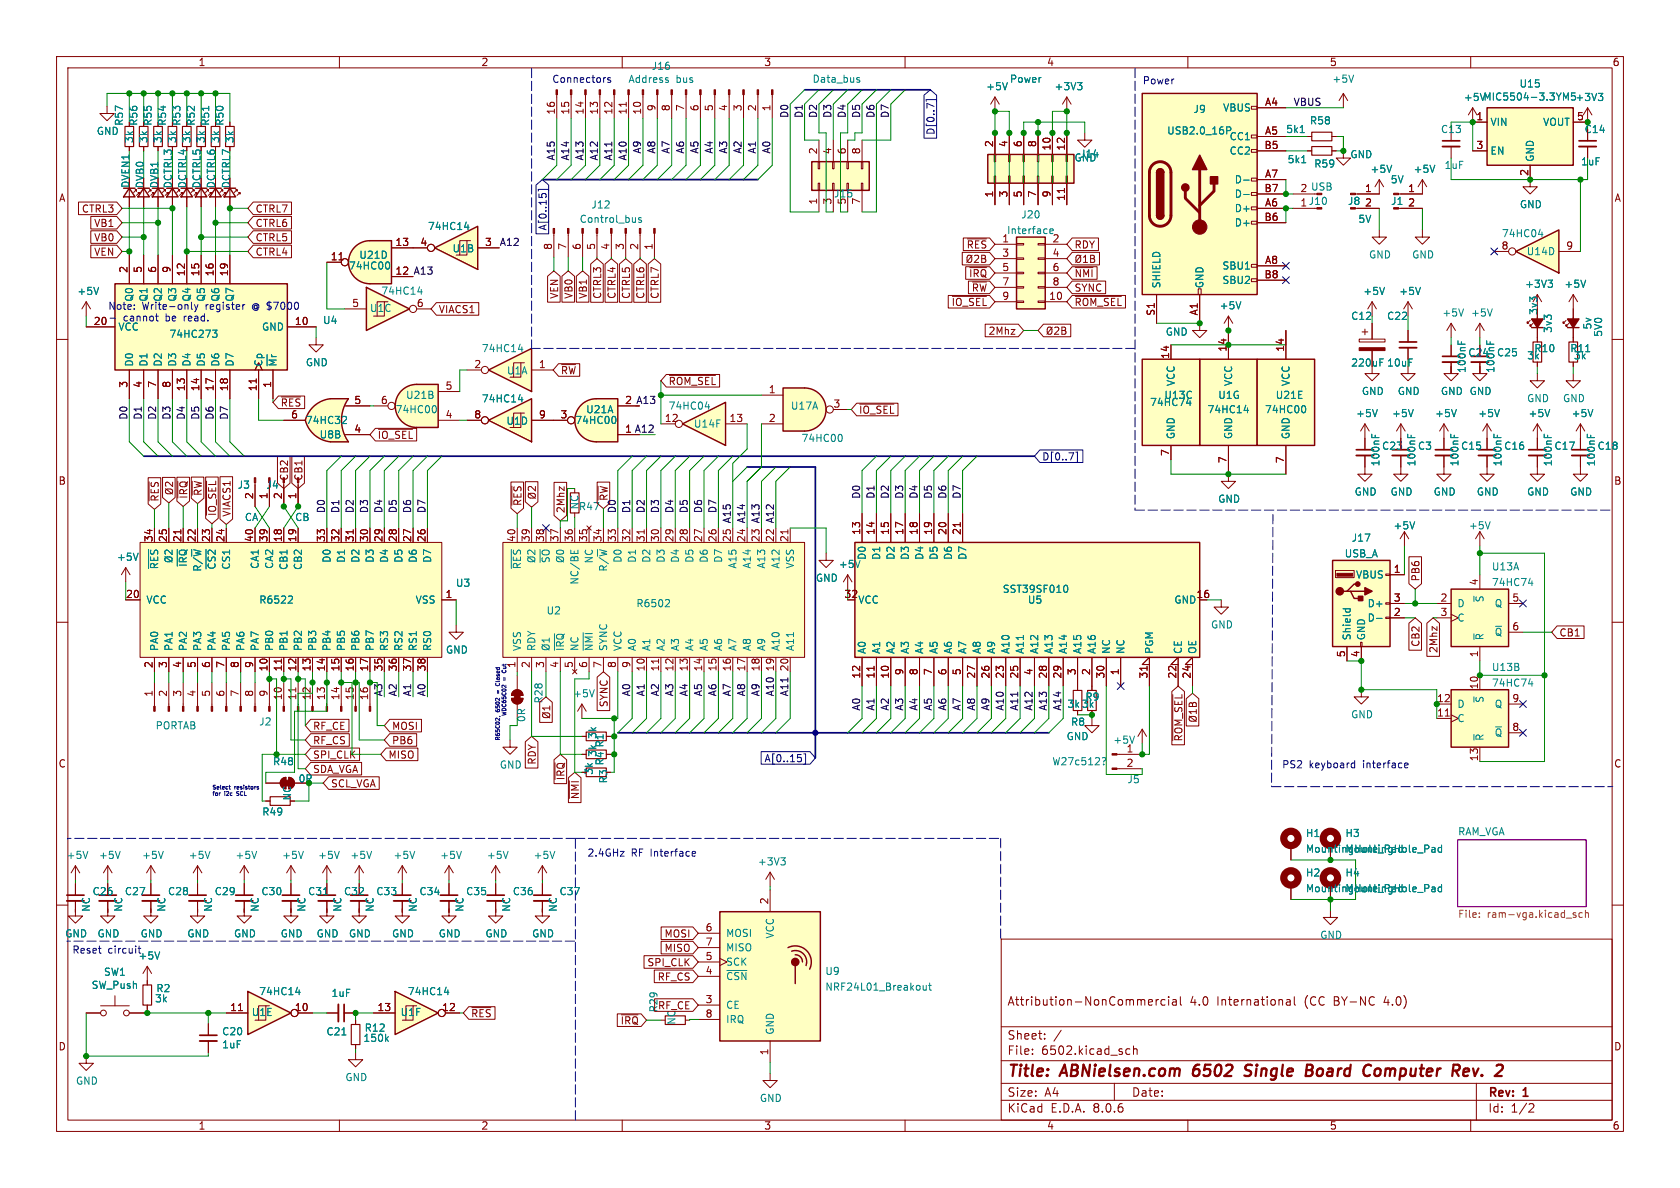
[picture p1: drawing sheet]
<svg xmlns="http://www.w3.org/2000/svg" width="297mm" height="210mm" viewBox="0 0 297 210" stroke-linecap="round" stroke-linejoin="round" font-family="sans-serif">
<defs><g id="words">
<g font-size="2.8" fill="#840000">
<text x="178" y="190.9">Title:</text>
<text x="187.7" y="190.9">ABNielsen.com</text>
<text x="211.8" y="190.9">6502</text>
<text x="221.7" y="190.9">Single</text>
<text x="233.3" y="190.9">Board</text>
<text x="244.3" y="190.9">Computer</text>
<text x="260.8" y="190.9">Rev.</text>
</g>
<g font-size="2.1" fill="#840000">
<text x="178" y="178">Attribution-NonCommercial</text>
<text x="210.3" y="178">4.0</text>
<text x="215.2" y="178">International</text>
<text x="230.8" y="178">(CC</text>
<text x="236.1" y="178">BY-NC</text>
<text x="245.1" y="178">4.0)</text>
<text x="178" y="184">Sheet:</text>
<text x="178" y="186.7">File:</text>
<text x="184.1" y="186.7">6502.kicad_sch</text>
<text x="178" y="196.9">KiCad</text>
<text x="178" y="194.1">Size:</text>
<text x="184.7" y="194.1">A4</text>
<text x="185.7" y="196.9">E.D.A.</text>
<text x="193.3" y="196.9">8.0.6</text>
<text x="200" y="194.1">Date:</text>
<text x="263" y="194.3">Rev:</text>
<text x="263" y="196.9">Id:</text>
<text x="267.1" y="196.9">1/2</text>
<text x="269.4" y="194.3">1</text>
</g>
<g font-size="1.8" fill="#840000">
<text x="35" y="11.9">1</text>
<text x="85" y="11.9">2</text>
<text x="135" y="11.9">3</text>
<text x="185" y="11.9">4</text>
<text x="235" y="11.9">5</text>
<text x="285" y="11.9">6</text>
<text x="24.5" y="22.3" transform="rotate(-90 24.5 22.3)">R56</text>
<text x="27" y="22.3" transform="rotate(-90 27 22.3)">R55</text>
<text x="32.1" y="22.3" transform="rotate(-90 32.1 22.3)">R53</text>
<text x="34.6" y="22.3" transform="rotate(-90 34.6 22.3)">R52</text>
<text x="39.7" y="22.3" transform="rotate(-90 39.7 22.3)">R50</text>
<text x="98.2" y="20.4" transform="rotate(-90 98.2 20.4)">16</text>
<text x="100.7" y="20.4" transform="rotate(-90 100.7 20.4)">15</text>
<text x="103.3" y="20.4" transform="rotate(-90 103.3 20.4)">14</text>
<text x="105.8" y="20.4" transform="rotate(-90 105.8 20.4)">13</text>
<text x="108.3" y="20.4" transform="rotate(-90 108.3 20.4)">12</text>
<text x="110.9" y="20.4" transform="rotate(-90 110.9 20.4)">11</text>
<text x="113.4" y="20.4" transform="rotate(-90 113.4 20.4)">10</text>
<text x="116" y="19.8" transform="rotate(-90 116 19.8)">9</text>
<text x="118.5" y="19.8" transform="rotate(-90 118.5 19.8)">8</text>
<text x="121" y="19.8" transform="rotate(-90 121 19.8)">7</text>
<text x="123.6" y="19.8" transform="rotate(-90 123.6 19.8)">6</text>
<text x="126.1" y="19.8" transform="rotate(-90 126.1 19.8)">5</text>
<text x="128.7" y="19.8" transform="rotate(-90 128.7 19.8)">4</text>
<text x="131.2" y="19.8" transform="rotate(-90 131.2 19.8)">3</text>
<text x="133.7" y="19.8" transform="rotate(-90 133.7 19.8)">2</text>
<text x="136.3" y="19.8" transform="rotate(-90 136.3 19.8)">1</text>
<text x="223.5" y="18.8">A4</text>
<text x="223.5" y="23.9">A5</text>
<text x="260.9" y="21.3">1</text>
<text x="278.7" y="21.3">5</text>
<text x="144.5" y="27.4" transform="rotate(-90 144.5 27.4)">2</text>
<text x="147.1" y="27.4" transform="rotate(-90 147.1 27.4)">4</text>
<text x="149.6" y="27.4" transform="rotate(-90 149.6 27.4)">6</text>
<text x="152.1" y="27.4" transform="rotate(-90 152.1 27.4)">8</text>
<text x="175.6" y="26.1" transform="rotate(-90 175.6 26.1)">2</text>
<text x="178.2" y="26.1" transform="rotate(-90 178.2 26.1)">4</text>
<text x="180.7" y="26.1" transform="rotate(-90 180.7 26.1)">6</text>
<text x="183.3" y="26.1" transform="rotate(-90 183.3 26.1)">8</text>
<text x="185.8" y="26.7" transform="rotate(-90 185.8 26.7)">10</text>
<text x="188.3" y="26.7" transform="rotate(-90 188.3 26.7)">12</text>
<text x="223.4" y="26.4">B5</text>
<text x="260.9" y="26.4">3</text>
<text x="10.3" y="35.9">A</text>
<text x="23.1" y="33.3" transform="rotate(-90 23.1 33.3)">DVEN1</text>
<text x="25.6" y="33.4" transform="rotate(-90 25.6 33.4)">DVB0</text>
<text x="28.2" y="33.4" transform="rotate(-90 28.2 33.4)">DVB1</text>
<text x="30.6" y="33.4" transform="rotate(-90 30.6 33.4)">DCTRL3</text>
<text x="33.1" y="33.4" transform="rotate(-90 33.1 33.4)">DCTRL4</text>
<text x="35.7" y="33.4" transform="rotate(-90 35.7 33.4)">DCTRL5</text>
<text x="38.2" y="33.4" transform="rotate(-90 38.2 33.4)">DCTRL6</text>
<text x="40.9" y="33.4" transform="rotate(-90 40.9 33.4)">DCTRL7</text>
<text x="175.6" y="35" transform="rotate(-90 175.6 35)">1</text>
<text x="178.2" y="35" transform="rotate(-90 178.2 35)">3</text>
<text x="180.7" y="35" transform="rotate(-90 180.7 35)">5</text>
<text x="183.3" y="35" transform="rotate(-90 183.3 35)">7</text>
<text x="185.8" y="35" transform="rotate(-90 185.8 35)">9</text>
<text x="188.3" y="35.6" transform="rotate(-90 188.3 35.6)">11</text>
<text x="223.4" y="34">B7</text>
<text x="223.5" y="31.5">A7</text>
<text x="241.2" y="34">1</text>
<text x="248.8" y="34">1</text>
<text x="270.3" y="31.2" transform="rotate(-90 270.3 31.2)">2</text>
<text x="285.3" y="35.9">A</text>
<text x="14.4" y="37.8">CTRL3</text>
<text x="16.5" y="40.3">VB1</text>
<text x="45.1" y="37.8">CTRL7</text>
<text x="45.1" y="40.3">CTRL6</text>
<text x="144.5" y="36.3" transform="rotate(-90 144.5 36.3)">1</text>
<text x="147.1" y="36.3" transform="rotate(-90 147.1 36.3)">3</text>
<text x="223.4" y="39.1">B6</text>
<text x="223.5" y="36.6">A6</text>
<text x="241.2" y="36.6">2</text>
<text x="248.8" y="36.6">2</text>
<text x="16.5" y="45.4">VEN</text>
<text x="16.5" y="42.9">VB0</text>
<text x="45.1" y="45.4">CTRL4</text>
<text x="45.1" y="42.9">CTRL5</text>
<text x="58.4" y="46.1">11</text>
<text x="69.8" y="43.6">13</text>
<text x="74.2" y="43.6">4</text>
<text x="85.7" y="43.6">3</text>
<text x="97.7" y="44.3" transform="rotate(-90 97.7 44.3)">8</text>
<text x="100.2" y="44.3" transform="rotate(-90 100.2 44.3)">7</text>
<text x="102.7" y="44.3" transform="rotate(-90 102.7 44.3)">6</text>
<text x="105.3" y="44.3" transform="rotate(-90 105.3 44.3)">5</text>
<text x="107.8" y="44.3" transform="rotate(-90 107.8 44.3)">4</text>
<text x="110.4" y="44.3" transform="rotate(-90 110.4 44.3)">3</text>
<text x="112.9" y="44.3" transform="rotate(-90 112.9 44.3)">2</text>
<text x="115.4" y="44.3" transform="rotate(-90 115.4 44.3)">1</text>
<text x="170.8" y="44.1">~{RES}</text>
<text x="177.1" y="42.9">1</text>
<text x="177.1" y="45.5">3</text>
<text x="186" y="45.5">4</text>
<text x="189.9" y="44.1">RDY</text>
<text x="223.5" y="46.7">A8</text>
<text x="265.4" y="44.2">8</text>
<text x="276.8" y="44.2">9</text>
<text x="22.6" y="48.3" transform="rotate(-90 22.6 48.3)">2</text>
<text x="25.1" y="48.3" transform="rotate(-90 25.1 48.3)">5</text>
<text x="27.7" y="48.3" transform="rotate(-90 27.7 48.3)">6</text>
<text x="30.2" y="48.3" transform="rotate(-90 30.2 48.3)">9</text>
<text x="32.8" y="48.9" transform="rotate(-90 32.8 48.9)">12</text>
<text x="35.3" y="48.9" transform="rotate(-90 35.3 48.9)">15</text>
<text x="37.8" y="48.9" transform="rotate(-90 37.8 48.9)">16</text>
<text x="40.4" y="48.9" transform="rotate(-90 40.4 48.9)">19</text>
<text x="69.8" y="48.6">12</text>
<text x="98.9" y="52.9" transform="rotate(-90 98.9 52.9)">VEN</text>
<text x="101.4" y="52.9" transform="rotate(-90 101.4 52.9)">VB0</text>
<text x="104" y="52.9" transform="rotate(-90 104 52.9)">VB1</text>
<text x="106.5" y="52.9" transform="rotate(-90 106.5 52.9)">CTRL3</text>
<text x="109" y="52.9" transform="rotate(-90 109 52.9)">CTRL4</text>
<text x="111.6" y="52.9" transform="rotate(-90 111.6 52.9)">CTRL5</text>
<text x="114.1" y="52.9" transform="rotate(-90 114.1 52.9)">CTRL6</text>
<text x="116.7" y="52.9" transform="rotate(-90 116.7 52.9)">CTRL7</text>
<text x="171.2" y="49.2">~{IRQ}</text>
<text x="171.7" y="51.8">~{RW}</text>
<text x="177.1" y="48">5</text>
<text x="177.1" y="50.5">7</text>
<text x="177.1" y="53.1">9</text>
<text x="185.4" y="53.1">10</text>
<text x="186" y="48">6</text>
<text x="186" y="50.5">8</text>
<text x="189.9" y="51.8">SYNC</text>
<text x="189.9" y="49.2">~{NMI}</text>
<text x="223.4" y="49.3">B8</text>
<text x="16.5" y="57.5">20</text>
<text x="19" y="56.9">-</text>
<text x="52" y="57.5">10</text>
<text x="62.2" y="54.4">5</text>
<text x="73.6" y="54.4">6</text>
<text x="77.5" y="55.6">VIACS1</text>
<text x="168.1" y="54.3">~{IO_SEL}</text>
<text x="174.7" y="59.4">2Mhz</text>
<text x="189.9" y="54.3">~{ROM_SEL}</text>
<text x="204.2" y="55.9" transform="rotate(-90 204.2 55.9)">S1</text>
<text x="211.8" y="55.9" transform="rotate(-90 211.8 55.9)">A1</text>
<text x="83.7" y="65.2">2</text>
<text x="95.2" y="65.2">1</text>
<text x="206.8" y="63.5" transform="rotate(-90 206.8 63.5)">14</text>
<text x="216.9" y="62.3" transform="rotate(-90 216.9 62.3)">14</text>
<text x="227.1" y="62.3" transform="rotate(-90 227.1 62.3)">14</text>
<text x="22.6" y="68.7" transform="rotate(-90 22.6 68.7)">3</text>
<text x="25.1" y="68.7" transform="rotate(-90 25.1 68.7)">4</text>
<text x="27.7" y="68.7" transform="rotate(-90 27.7 68.7)">7</text>
<text x="30.2" y="68.7" transform="rotate(-90 30.2 68.7)">8</text>
<text x="32.8" y="69.3" transform="rotate(-90 32.8 69.3)">13</text>
<text x="35.3" y="69.3" transform="rotate(-90 35.3 69.3)">14</text>
<text x="37.8" y="69.3" transform="rotate(-90 37.8 69.3)">17</text>
<text x="40.4" y="69.3" transform="rotate(-90 40.4 69.3)">18</text>
<text x="45.5" y="69.3" transform="rotate(-90 45.5 69.3)">11</text>
<text x="48" y="68.7" transform="rotate(-90 48 68.7)">1</text>
<text x="62.5" y="71.5">5</text>
<text x="67.2" y="71.5">6</text>
<text x="78.7" y="69">5</text>
<text x="99.1" y="66.4">~{RW}</text>
<text x="110.4" y="71.5">2</text>
<text x="118.1" y="68.3">~{ROM_SEL}</text>
<text x="135.8" y="69.6">1</text>
<text x="49.5" y="72.1">~{RES}</text>
<text x="51.4" y="74">6</text>
<text x="62.5" y="76.6">4</text>
<text x="66.7" y="77.8">~{IO_SEL}</text>
<text x="78.7" y="74">4</text>
<text x="83.7" y="74">8</text>
<text x="95.2" y="74">9</text>
<text x="99" y="74">3</text>
<text x="110.4" y="76.6">1</text>
<text x="117.4" y="74.7">12</text>
<text x="128.9" y="74.7">13</text>
<text x="135.8" y="74.7">2</text>
<text x="147.2" y="72.1">3</text>
<text x="151.8" y="73.3">~{IO_SEL}</text>
<text x="206.8" y="80.7" transform="rotate(-90 206.8 80.7)">7</text>
<text x="216.9" y="82" transform="rotate(-90 216.9 82)">7</text>
<text x="227.1" y="82" transform="rotate(-90 227.1 82)">7</text>
<text x="10.3" y="85.9">B</text>
<text x="28.3" y="88.8" transform="rotate(-90 28.3 88.8)">~{RES}</text>
<text x="33.3" y="88.3" transform="rotate(-90 33.3 88.3)">~{IRQ}</text>
<text x="35.9" y="87.8" transform="rotate(-90 35.9 87.8)">~{RW}</text>
<text x="44.8" y="88.3" transform="rotate(-90 44.8 88.3)">2</text>
<text x="47.4" y="88.3" transform="rotate(-90 47.4 88.3)">1</text>
<text x="49.9" y="88.3" transform="rotate(-90 49.9 88.3)">2</text>
<text x="51.1" y="85.1" transform="rotate(-90 51.1 85.1)">CB2</text>
<text x="52.5" y="88.3" transform="rotate(-90 52.5 88.3)">1</text>
<text x="53.7" y="85.1" transform="rotate(-90 53.7 85.1)">CB1</text>
<text x="92.4" y="89.5" transform="rotate(-90 92.4 89.5)">~{RES}</text>
<text x="107.6" y="88.6" transform="rotate(-90 107.6 88.6)">~{RW}</text>
<text x="285.3" y="85.9">B</text>
<text x="27.1" y="95.9" transform="rotate(-90 27.1 95.9)">34</text>
<text x="29.6" y="95.9" transform="rotate(-90 29.6 95.9)">25</text>
<text x="32.1" y="95.9" transform="rotate(-90 32.1 95.9)">21</text>
<text x="34.7" y="95.9" transform="rotate(-90 34.7 95.9)">22</text>
<text x="37.2" y="95.9" transform="rotate(-90 37.2 95.9)">23</text>
<text x="38.4" y="91.3" transform="rotate(-90 38.4 91.3)">~{IO_SEL}</text>
<text x="39.8" y="95.9" transform="rotate(-90 39.8 95.9)">24</text>
<text x="41" y="91.4" transform="rotate(-90 41 91.4)">VIACS1</text>
<text x="44.8" y="95.9" transform="rotate(-90 44.8 95.9)">40</text>
<text x="47.4" y="95.9" transform="rotate(-90 47.4 95.9)">39</text>
<text x="49.9" y="95.9" transform="rotate(-90 49.9 95.9)">18</text>
<text x="52.5" y="95.9" transform="rotate(-90 52.5 95.9)">19</text>
<text x="57.5" y="95.9" transform="rotate(-90 57.5 95.9)">33</text>
<text x="60.1" y="95.9" transform="rotate(-90 60.1 95.9)">32</text>
<text x="62.6" y="95.9" transform="rotate(-90 62.6 95.9)">31</text>
<text x="65.2" y="95.9" transform="rotate(-90 65.2 95.9)">30</text>
<text x="67.7" y="95.9" transform="rotate(-90 67.7 95.9)">29</text>
<text x="70.2" y="95.9" transform="rotate(-90 70.2 95.9)">28</text>
<text x="72.8" y="95.9" transform="rotate(-90 72.8 95.9)">27</text>
<text x="75.3" y="95.9" transform="rotate(-90 75.3 95.9)">26</text>
<text x="91.2" y="95.9" transform="rotate(-90 91.2 95.9)">40</text>
<text x="93.7" y="95.9" transform="rotate(-90 93.7 95.9)">39</text>
<text x="96.3" y="95.9" transform="rotate(-90 96.3 95.9)">38</text>
<text x="98.8" y="95.9" transform="rotate(-90 98.8 95.9)">37</text>
<text x="100" y="90.8" transform="rotate(-90 100 90.8)">2Mhz</text>
<text x="101.3" y="95.9" transform="rotate(-90 101.3 95.9)">36</text>
<text x="103.9" y="95.9" transform="rotate(-90 103.9 95.9)">35</text>
<text x="106.4" y="95.9" transform="rotate(-90 106.4 95.9)">34</text>
<text x="109" y="95.9" transform="rotate(-90 109 95.9)">33</text>
<text x="111.5" y="95.9" transform="rotate(-90 111.5 95.9)">32</text>
<text x="114" y="95.9" transform="rotate(-90 114 95.9)">31</text>
<text x="116.6" y="95.9" transform="rotate(-90 116.6 95.9)">30</text>
<text x="119.1" y="95.9" transform="rotate(-90 119.1 95.9)">29</text>
<text x="121.7" y="95.9" transform="rotate(-90 121.7 95.9)">28</text>
<text x="124.2" y="95.9" transform="rotate(-90 124.2 95.9)">27</text>
<text x="126.7" y="95.9" transform="rotate(-90 126.7 95.9)">26</text>
<text x="129.3" y="95.9" transform="rotate(-90 129.3 95.9)">25</text>
<text x="131.8" y="95.9" transform="rotate(-90 131.8 95.9)">24</text>
<text x="134.4" y="95.9" transform="rotate(-90 134.4 95.9)">23</text>
<text x="136.9" y="95.9" transform="rotate(-90 136.9 95.9)">22</text>
<text x="139.4" y="95.9" transform="rotate(-90 139.4 95.9)">21</text>
<text x="152.1" y="94.7" transform="rotate(-90 152.1 94.7)">13</text>
<text x="154.7" y="94.7" transform="rotate(-90 154.7 94.7)">14</text>
<text x="157.2" y="94.7" transform="rotate(-90 157.2 94.7)">15</text>
<text x="159.8" y="94.7" transform="rotate(-90 159.8 94.7)">17</text>
<text x="162.3" y="94.7" transform="rotate(-90 162.3 94.7)">18</text>
<text x="164.8" y="94.7" transform="rotate(-90 164.8 94.7)">19</text>
<text x="167.4" y="94.7" transform="rotate(-90 167.4 94.7)">20</text>
<text x="169.9" y="94.7" transform="rotate(-90 169.9 94.7)">21</text>
<text x="246.3" y="101.3">1</text>
<text x="22.2" y="105.8">20</text>
<text x="78.7" y="105.8">1</text>
<text x="149.2" y="105.8">32</text>
<text x="211.4" y="105.8">16</text>
<text x="246.3" y="106.4">3</text>
<text x="251.1" y="102.9" transform="rotate(-90 251.1 102.9)">PB6</text>
<text x="254.6" y="106.4">2</text>
<text x="261.4" y="103.6" transform="rotate(-90 261.4 103.6)">4</text>
<text x="267.3" y="106.4">5</text>
<text x="246.3" y="109">2</text>
<text x="254.6" y="109">3</text>
<text x="267.3" y="111.5">6</text>
<text x="275.6" y="112.7">CB1</text>
<text x="27.1" y="118.2" transform="rotate(-90 27.1 118.2)">2</text>
<text x="29.6" y="118.2" transform="rotate(-90 29.6 118.2)">3</text>
<text x="32.1" y="118.2" transform="rotate(-90 32.1 118.2)">4</text>
<text x="34.7" y="118.2" transform="rotate(-90 34.7 118.2)">5</text>
<text x="37.2" y="118.2" transform="rotate(-90 37.2 118.2)">6</text>
<text x="39.8" y="118.2" transform="rotate(-90 39.8 118.2)">7</text>
<text x="42.3" y="118.2" transform="rotate(-90 42.3 118.2)">8</text>
<text x="44.8" y="118.2" transform="rotate(-90 44.8 118.2)">9</text>
<text x="47.4" y="118.8" transform="rotate(-90 47.4 118.8)">10</text>
<text x="49.9" y="118.8" transform="rotate(-90 49.9 118.8)">11</text>
<text x="52.5" y="118.8" transform="rotate(-90 52.5 118.8)">12</text>
<text x="55" y="118.8" transform="rotate(-90 55 118.8)">13</text>
<text x="57.5" y="118.8" transform="rotate(-90 57.5 118.8)">14</text>
<text x="60.1" y="118.8" transform="rotate(-90 60.1 118.8)">15</text>
<text x="62.6" y="118.8" transform="rotate(-90 62.6 118.8)">16</text>
<text x="65.2" y="118.8" transform="rotate(-90 65.2 118.8)">17</text>
<text x="67.7" y="118.8" transform="rotate(-90 67.7 118.8)">35</text>
<text x="70.2" y="118.8" transform="rotate(-90 70.2 118.8)">36</text>
<text x="72.8" y="118.8" transform="rotate(-90 72.8 118.8)">37</text>
<text x="75.3" y="118.8" transform="rotate(-90 75.3 118.8)">38</text>
<text x="93.7" y="118.2" transform="rotate(-90 93.7 118.2)">2</text>
<text x="96.3" y="118.2" transform="rotate(-90 96.3 118.2)">3</text>
<text x="98.8" y="118.2" transform="rotate(-90 98.8 118.2)">4</text>
<text x="101.3" y="118.2" transform="rotate(-90 101.3 118.2)">5</text>
<text x="103.9" y="118.2" transform="rotate(-90 103.9 118.2)">6</text>
<text x="106.4" y="118.2" transform="rotate(-90 106.4 118.2)">7</text>
<text x="109" y="118.2" transform="rotate(-90 109 118.2)">8</text>
<text x="111.5" y="118.2" transform="rotate(-90 111.5 118.2)">9</text>
<text x="114" y="118.8" transform="rotate(-90 114 118.8)">10</text>
<text x="116.6" y="118.8" transform="rotate(-90 116.6 118.8)">11</text>
<text x="119.1" y="118.8" transform="rotate(-90 119.1 118.8)">12</text>
<text x="121.7" y="118.8" transform="rotate(-90 121.7 118.8)">13</text>
<text x="124.2" y="118.8" transform="rotate(-90 124.2 118.8)">14</text>
<text x="126.7" y="118.8" transform="rotate(-90 126.7 118.8)">15</text>
<text x="129.3" y="118.8" transform="rotate(-90 129.3 118.8)">16</text>
<text x="131.8" y="118.8" transform="rotate(-90 131.8 118.8)">17</text>
<text x="134.4" y="118.8" transform="rotate(-90 134.4 118.8)">18</text>
<text x="136.9" y="118.8" transform="rotate(-90 136.9 118.8)">19</text>
<text x="139.4" y="118.8" transform="rotate(-90 139.4 118.8)">20</text>
<text x="159.8" y="119.5" transform="rotate(-90 159.8 119.5)">9</text>
<text x="162.3" y="119.5" transform="rotate(-90 162.3 119.5)">8</text>
<text x="164.8" y="119.5" transform="rotate(-90 164.8 119.5)">7</text>
<text x="167.4" y="119.5" transform="rotate(-90 167.4 119.5)">6</text>
<text x="169.9" y="119.5" transform="rotate(-90 169.9 119.5)">5</text>
<text x="182.6" y="119.5" transform="rotate(-90 182.6 119.5)">4</text>
<text x="190.2" y="119.5" transform="rotate(-90 190.2 119.5)">3</text>
<text x="192.8" y="119.5" transform="rotate(-90 192.8 119.5)">2</text>
<text x="197.9" y="119.5" transform="rotate(-90 197.9 119.5)">1</text>
<text x="237.9" y="116.3" transform="rotate(-90 237.9 116.3)">5</text>
<text x="240.4" y="116.3" transform="rotate(-90 240.4 116.3)">4</text>
<text x="251.1" y="114.4" transform="rotate(-90 251.1 114.4)">CB2</text>
<text x="254.3" y="115.5" transform="rotate(-90 254.3 115.5)">2Mhz</text>
<text x="261.4" y="116.3" transform="rotate(-90 261.4 116.3)">1</text>
<text x="27.1" y="123.3" transform="rotate(-90 27.1 123.3)">1</text>
<text x="29.6" y="123.3" transform="rotate(-90 29.6 123.3)">2</text>
<text x="32.1" y="123.3" transform="rotate(-90 32.1 123.3)">3</text>
<text x="34.7" y="123.3" transform="rotate(-90 34.7 123.3)">4</text>
<text x="37.2" y="123.3" transform="rotate(-90 37.2 123.3)">5</text>
<text x="39.8" y="123.3" transform="rotate(-90 39.8 123.3)">6</text>
<text x="42.3" y="123.3" transform="rotate(-90 42.3 123.3)">7</text>
<text x="44.8" y="123.3" transform="rotate(-90 44.8 123.3)">8</text>
<text x="47.4" y="123.3" transform="rotate(-90 47.4 123.3)">9</text>
<text x="49.9" y="123.9" transform="rotate(-90 49.9 123.9)">10</text>
<text x="52.5" y="123.9" transform="rotate(-90 52.5 123.9)">11</text>
<text x="55" y="123.9" transform="rotate(-90 55 123.9)">12</text>
<text x="57.5" y="123.9" transform="rotate(-90 57.5 123.9)">13</text>
<text x="60.1" y="123.9" transform="rotate(-90 60.1 123.9)">14</text>
<text x="62.6" y="123.9" transform="rotate(-90 62.6 123.9)">15</text>
<text x="65.2" y="123.9" transform="rotate(-90 65.2 123.9)">16</text>
<text x="107.6" y="125.1" transform="rotate(-90 107.6 125.1)">SYNC</text>
<text x="152.1" y="120.1" transform="rotate(-90 152.1 120.1)">12</text>
<text x="154.7" y="120.1" transform="rotate(-90 154.7 120.1)">11</text>
<text x="157.2" y="120.1" transform="rotate(-90 157.2 120.1)">10</text>
<text x="172.5" y="120.1" transform="rotate(-90 172.5 120.1)">27</text>
<text x="175" y="120.1" transform="rotate(-90 175 120.1)">26</text>
<text x="177.5" y="120.1" transform="rotate(-90 177.5 120.1)">23</text>
<text x="180.1" y="120.1" transform="rotate(-90 180.1 120.1)">25</text>
<text x="185.2" y="120.1" transform="rotate(-90 185.2 120.1)">28</text>
<text x="187.7" y="120.1" transform="rotate(-90 187.7 120.1)">29</text>
<text x="195.3" y="120.1" transform="rotate(-90 195.3 120.1)">30</text>
<text x="202.9" y="120.1" transform="rotate(-90 202.9 120.1)">31</text>
<text x="208" y="120.1" transform="rotate(-90 208 120.1)">22</text>
<text x="210.6" y="120.1" transform="rotate(-90 210.6 120.1)">24</text>
<text x="254" y="124.2">12</text>
<text x="261.4" y="122" transform="rotate(-90 261.4 122)">10</text>
<text x="267.3" y="124.2">9</text>
<text x="55.2" y="129.2">RF_CE</text>
<text x="55.2" y="131.8">RF_CS</text>
<text x="69.2" y="131.8">PB6</text>
<text x="69.2" y="129.2">MOSI</text>
<text x="209.2" y="131.2" transform="rotate(-90 209.2 131.2)">~{ROM_SEL}</text>
<text x="254" y="126.7">11</text>
<text x="267.3" y="129.3">8</text>
<text x="10.3" y="135.9">C</text>
<text x="55.2" y="136.8">SDA_VGA</text>
<text x="55.2" y="134.3">SPI_CLK</text>
<text x="68.6" y="134.3">MISO</text>
<text x="94.9" y="135.3" transform="rotate(-90 94.9 135.3)">RDY</text>
<text x="199.1" y="135.6">2</text>
<text x="261.4" y="134.7" transform="rotate(-90 261.4 134.7)">13</text>
<text x="285.3" y="135.9">C</text>
<text x="51.7" y="141.6" transform="rotate(-90 51.7 141.6)">NC</text>
<text x="58.4" y="139.4">SCL_VGA</text>
<text x="100" y="138" transform="rotate(-90 100 138)">~{IRQ}</text>
<text x="107.5" y="138.6" transform="rotate(-90 107.5 138.6)">R3</text>
<text x="135.9" y="160" transform="rotate(-90 135.9 160)">2</text>
<text x="117.4" y="165.9">MOSI</text>
<text x="124.6" y="164.7">6</text>
<text x="124.6" y="167.3">7</text>
<text x="114.4" y="171">SPI_CLK</text>
<text x="116.2" y="173.5">RF_CS</text>
<text x="117.4" y="168.5">MISO</text>
<text x="124.6" y="172.3">4</text>
<text x="124.6" y="169.8">5</text>
<text x="40.6" y="178.8">11</text>
<text x="52" y="178.8">10</text>
<text x="66.6" y="178.8">13</text>
<text x="78.1" y="178.8">12</text>
<text x="116.2" y="178.6">RF_CE</text>
<text x="116.4" y="179.1" transform="rotate(-90 116.4 179.1)">R29</text>
<text x="124.6" y="177.4">3</text>
<text x="124.6" y="180">8</text>
<text x="10.3" y="185.9">D</text>
<text x="83.2" y="180">~{RES}</text>
<text x="109.6" y="181.3">~{IRQ}</text>
<text x="119.6" y="181.2" transform="rotate(-90 119.6 181.2)">NC</text>
<text x="285.3" y="185.9">D</text>
<text x="135.9" y="186.6" transform="rotate(-90 135.9 186.6)">1</text>
<text x="35" y="199.9">1</text>
<text x="85" y="199.9">2</text>
<text x="135" y="199.9">3</text>
<text x="185" y="199.9">4</text>
<text x="235" y="199.9">5</text>
<text x="285" y="199.9">6</text>
</g>
<g font-size="1.8" fill="#0000c2">
<text x="97.5" y="14.7">Connectors</text>
<text x="201.9" y="15">Power</text>
<text x="19" y="54.9">Note:</text>
<text x="21.8" y="56.9">cannot</text>
<text x="25.1" y="54.9">Write-only</text>
<text x="29.4" y="56.9">be</text>
<text x="32.8" y="56.9">read.</text>
<text x="36.5" y="54.9">register</text>
<text x="44.9" y="54.9">@ $7000</text>
<text x="91.2" y="118.2" transform="rotate(-90 91.2 118.2)">1</text>
<text x="226.6" y="135.9">PS2</text>
<text x="231.4" y="135.9">keyboard</text>
<text x="241.1" y="135.9">interface</text>
<text x="103.8" y="151.5">2.4GHz</text>
<text x="111.6" y="151.5">RF Interface</text>
<text x="12.7" y="168.7">Reset</text>
<text x="19.1" y="168.7">circuit</text>
</g>
<g font-size="1.8" fill="#008484">
<text x="111" y="14.9">Address</text>
<text x="115.1" y="12.5">J16</text>
<text x="119.5" y="14.9">bus</text>
<text x="143.6" y="14.8">Data_bus</text>
<text x="174.2" y="16.2">+5V</text>
<text x="178.4" y="14.8">Power</text>
<text x="186.3" y="16.2">+3V3</text>
<text x="235.5" y="14.8">+5V</text>
<text x="268.5" y="15.7">U15</text>
<text x="21.9" y="22.3" transform="rotate(-90 21.9 22.3)">R57</text>
<text x="29.6" y="22.3" transform="rotate(-90 29.6 22.3)">R54</text>
<text x="37.2" y="22.3" transform="rotate(-90 37.2 22.3)">R51</text>
<text x="206.2" y="24">USB2.0_16P</text>
<text x="210.9" y="20.2">J9</text>
<text x="216.1" y="19.9">VBUS</text>
<text x="227.3" y="23.7">5k1</text>
<text x="231.5" y="22.2">R58</text>
<text x="254.6" y="23.7">C13</text>
<text x="258.7" y="18.1">+5VMIC5504-3.3YM5</text>
<text x="263.4" y="22.5">VIN</text>
<text x="272.7" y="22.5">VOUT</text>
<text x="278.4" y="18.1">+3V3</text>
<text x="280" y="23.7">C14</text>
<text x="17" y="24.1">GND</text>
<text x="23.7" y="25.4" transform="rotate(-90 23.7 25.4)">3k</text>
<text x="26.3" y="25.4" transform="rotate(-90 26.3 25.4)">3k</text>
<text x="28.8" y="25.4" transform="rotate(-90 28.8 25.4)">3k</text>
<text x="31.3" y="25.4" transform="rotate(-90 31.3 25.4)">3k</text>
<text x="33.9" y="25.4" transform="rotate(-90 33.9 25.4)">3k</text>
<text x="36.4" y="25.4" transform="rotate(-90 36.4 25.4)">3k</text>
<text x="39" y="25.4" transform="rotate(-90 39 25.4)">3k</text>
<text x="41.5" y="25.4" transform="rotate(-90 41.5 25.4)">3k</text>
<text x="189.9" y="28.8">GND</text>
<text x="190.8" y="28.1">J14</text>
<text x="217.3" y="25">CC1</text>
<text x="217.3" y="27.5">CC2</text>
<text x="227.5" y="29.1">5k1</text>
<text x="232.2" y="29.8">R59</text>
<text x="238.6" y="28.2">GND</text>
<text x="263.4" y="27.5">EN</text>
<text x="271.4" y="28.7" transform="rotate(-90 271.4 28.7)">GND</text>
<text x="279.4" y="29.4">1uF</text>
<text x="147.4" y="35.1">J15</text>
<text x="218.2" y="32.6">D-</text>
<text x="218.2" y="35.2">D-</text>
<text x="229.8" y="34">2 USB</text>
<text x="242.2" y="30.8">+5V</text>
<text x="245.8" y="32.6">5V</text>
<text x="249.8" y="30.8">+5V</text>
<text x="255.3" y="30.1">1uF</text>
<text x="75.6" y="40.9">74HC14</text>
<text x="102.4" y="39.6">Control_bus</text>
<text x="104.5" y="37.1">J12</text>
<text x="149.6" y="36.3" transform="rotate(-90 149.6 36.3)">5</text>
<text x="152.1" y="36.3" transform="rotate(-90 152.1 36.3)">7</text>
<text x="177.9" y="41.6">Interface</text>
<text x="180.4" y="38.8">J20</text>
<text x="218.2" y="37.7">D+</text>
<text x="218.2" y="40.2">D+</text>
<text x="229.8" y="36.6">1 J10</text>
<text x="238.2" y="36.4">J8</text>
<text x="240" y="39.6">5V</text>
<text x="245.8" y="36.4">J1</text>
<text x="268.6" y="37">GND</text>
<text x="61.6" y="47.9">74HC00</text>
<text x="63.4" y="45.9">U21D</text>
<text x="79.9" y="44.8">U1B</text>
<text x="186" y="42.9">2</text>
<text x="216" y="47.9">SBU1</text>
<text x="241.9" y="45.9">GND</text>
<text x="249.6" y="45.9">GND</text>
<text x="265.4" y="42.1">74HC04</text>
<text x="269.8" y="45.3">U14D</text>
<text x="13.6" y="52.3">+5V</text>
<text x="23.7" y="53.4" transform="rotate(-90 23.7 53.4)">Q0</text>
<text x="26.3" y="53.4" transform="rotate(-90 26.3 53.4)">Q1</text>
<text x="28.8" y="53.4" transform="rotate(-90 28.8 53.4)">Q2</text>
<text x="31.3" y="53.4" transform="rotate(-90 31.3 53.4)">Q3</text>
<text x="33.9" y="53.4" transform="rotate(-90 33.9 53.4)">Q4</text>
<text x="36.4" y="53.4" transform="rotate(-90 36.4 53.4)">Q5</text>
<text x="39" y="53.4" transform="rotate(-90 39 53.4)">Q6</text>
<text x="41.5" y="53.4" transform="rotate(-90 41.5 53.4)">Q7</text>
<text x="67.3" y="52.3">74HC14</text>
<text x="205.3" y="51.1" transform="rotate(-90 205.3 51.1)">SHIELD</text>
<text x="213" y="51.1" transform="rotate(-90 213 51.1)">GND</text>
<text x="216" y="50.4">SBU2</text>
<text x="240.9" y="52.3">+5V</text>
<text x="247.3" y="52.3">+5V</text>
<text x="269.5" y="51.1">+3V3</text>
<text x="276.5" y="51.1">+5V</text>
<text x="20.8" y="58.6">VCC</text>
<text x="29.9" y="59.9">74HC273</text>
<text x="46.2" y="58.6">GND</text>
<text x="57" y="57.5">U4</text>
<text x="65.3" y="55.3">U1C</text>
<text x="206" y="59.5">GND</text>
<text x="215.5" y="54.9">+5V</text>
<text x="238.8" y="56.7">C12</text>
<text x="245.1" y="56.7">C22</text>
<text x="254.9" y="56.2">+5V</text>
<text x="260" y="56.2">+5V</text>
<text x="272" y="55.8" transform="rotate(-90 272 55.8)">3v3</text>
<text x="274.5" y="58.9" transform="rotate(-90 274.5 58.9)">3v3</text>
<text x="281.5" y="58.3" transform="rotate(-90 281.5 58.3)">5v</text>
<text x="283.4" y="59.6" transform="rotate(-90 283.4 59.6)">5V0</text>
<text x="23.7" y="64.9" transform="rotate(-90 23.7 64.9)">D0</text>
<text x="26.3" y="64.9" transform="rotate(-90 26.3 64.9)">D1</text>
<text x="28.8" y="64.9" transform="rotate(-90 28.8 64.9)">D2</text>
<text x="31.3" y="64.9" transform="rotate(-90 31.3 64.9)">D3</text>
<text x="33.9" y="64.9" transform="rotate(-90 33.9 64.9)">D4</text>
<text x="36.4" y="64.9" transform="rotate(-90 36.4 64.9)">D5</text>
<text x="39" y="64.9" transform="rotate(-90 39 64.9)">D6</text>
<text x="41.5" y="64.9" transform="rotate(-90 41.5 64.9)">D7</text>
<text x="46.6" y="64.9" transform="rotate(-90 46.6 64.9)">Cp</text>
<text x="49.1" y="64.9" transform="rotate(-90 49.1 64.9)">~{Mr}</text>
<text x="54" y="64.9">GND</text>
<text x="85.1" y="62.5">74HC14</text>
<text x="238.8" y="65">220uF</text>
<text x="245.1" y="65">10uF</text>
<text x="259.5" y="63.2">C24</text>
<text x="264.6" y="63.2">C25</text>
<text x="269.9" y="63.7">3k</text>
<text x="271.2" y="62.5">R10</text>
<text x="277.5" y="62.5">R11</text>
<text x="278.1" y="63.7">3k</text>
<text x="71.7" y="70.7">U21B</text>
<text x="85.1" y="71.3">74HC14</text>
<text x="89.5" y="66.4">U1A</text>
<text x="203.2" y="72">74HC74</text>
<text x="205.7" y="70.7">U13C</text>
<text x="207.9" y="68.3" transform="rotate(-90 207.9 68.3)">VCC</text>
<text x="215.3" y="70.7">U1G</text>
<text x="218" y="68.3" transform="rotate(-90 218 68.3)">VCC</text>
<text x="225.4" y="70.7">U21E</text>
<text x="228.2" y="68.3" transform="rotate(-90 228.2 68.3)">VCC</text>
<text x="240.7" y="70">GND</text>
<text x="247" y="70">GND</text>
<text x="254.6" y="70">GND GND</text>
<text x="259.3" y="66" transform="rotate(-90 259.3 66)">100nF</text>
<text x="264.4" y="66" transform="rotate(-90 264.4 66)">100nF</text>
<text x="269.9" y="71.3">GND</text>
<text x="276.2" y="71.3">GND</text>
<text x="54" y="75.2">74HC32</text>
<text x="56.4" y="77.7">U8B</text>
<text x="69.8" y="73.3">74HC00</text>
<text x="89.4" y="75.3">U1D</text>
<text x="101.6" y="75.2">74HC00</text>
<text x="103.5" y="73.3">U21A</text>
<text x="118.1" y="72.6">74HC04</text>
<text x="122.6" y="75.8">U14F</text>
<text x="139.7" y="72.6">U17A</text>
<text x="207.9" y="77.7" transform="rotate(-90 207.9 77.7)">GND</text>
<text x="213.4" y="73.3">74HC14</text>
<text x="218" y="77.7" transform="rotate(-90 218 77.7)">GND</text>
<text x="223.5" y="73.3">74HC00</text>
<text x="228.2" y="77.7" transform="rotate(-90 228.2 77.7)">GND</text>
<text x="239.6" y="73.9">+5V</text>
<text x="246" y="73.9">+5V</text>
<text x="253.6" y="73.9">+5V</text>
<text x="261.2" y="73.9">+5V</text>
<text x="270.1" y="73.9">+5V</text>
<text x="277.7" y="73.9">+5V</text>
<text x="141.6" y="78.3">74HC00</text>
<text x="244.1" y="82.5" transform="rotate(-90 244.1 82.5)">100nF</text>
<text x="244.2" y="79.7">C23</text>
<text x="250.4" y="82.5" transform="rotate(-90 250.4 82.5)">100nF</text>
<text x="250.6" y="79.7">C3</text>
<text x="258" y="82.5" transform="rotate(-90 258 82.5)">100nF</text>
<text x="258.2" y="79.7">C15</text>
<text x="265.7" y="82.5" transform="rotate(-90 265.7 82.5)">100nF</text>
<text x="265.8" y="79.7">C16</text>
<text x="274.5" y="82.5" transform="rotate(-90 274.5 82.5)">100nF</text>
<text x="274.7" y="79.7">C17</text>
<text x="282.2" y="82.5" transform="rotate(-90 282.2 82.5)">100nF</text>
<text x="282.3" y="79.7">C18</text>
<text x="41.9" y="86.6">J3</text>
<text x="47" y="86.6">J4</text>
<text x="215.3" y="89.1">GND</text>
<text x="239.4" y="87.8">GND</text>
<text x="245.7" y="87.8">GND</text>
<text x="253.4" y="87.8">GND</text>
<text x="261" y="87.8">GND</text>
<text x="269.9" y="87.8">GND</text>
<text x="277.5" y="87.8">GND</text>
<text x="43.2" y="92.3">CA</text>
<text x="52.1" y="92.3">CB</text>
<text x="102.2" y="90.4">R47</text>
<text x="102.5" y="90.2" transform="rotate(-90 102.5 90.2)">NC</text>
<text x="238.9" y="96">J17</text>
<text x="246.2" y="93.8">+5V</text>
<text x="259.6" y="93.8">+5V</text>
<text x="20.6" y="99.3">+5V</text>
<text x="28.2" y="100.7" transform="rotate(-90 28.2 100.7)">~{RES}</text>
<text x="33.2" y="100.3" transform="rotate(-90 33.2 100.3)">~{IRQ}</text>
<text x="35.8" y="101.2" transform="rotate(-90 35.8 101.2)">R/~{W}</text>
<text x="38.3" y="100.8" transform="rotate(-90 38.3 100.8)">~{CS2}</text>
<text x="40.9" y="100.8" transform="rotate(-90 40.9 100.8)">CS1</text>
<text x="45.9" y="100.7" transform="rotate(-90 45.9 100.7)">CA1</text>
<text x="48.5" y="100.7" transform="rotate(-90 48.5 100.7)">CA2</text>
<text x="51" y="100.9" transform="rotate(-90 51 100.9)">CB1</text>
<text x="53.6" y="100.9" transform="rotate(-90 53.6 100.9)">CB2</text>
<text x="58.6" y="99.6" transform="rotate(-90 58.6 99.6)">D0</text>
<text x="61.2" y="99.6" transform="rotate(-90 61.2 99.6)">D1</text>
<text x="63.7" y="99.6" transform="rotate(-90 63.7 99.6)">D2</text>
<text x="66.3" y="99.6" transform="rotate(-90 66.3 99.6)">D3</text>
<text x="68.8" y="99.6" transform="rotate(-90 68.8 99.6)">D4</text>
<text x="71.3" y="99.6" transform="rotate(-90 71.3 99.6)">D5</text>
<text x="73.9" y="99.6" transform="rotate(-90 73.9 99.6)">D6</text>
<text x="76.4" y="99.6" transform="rotate(-90 76.4 99.6)">D7</text>
<text x="92.3" y="100.7" transform="rotate(-90 92.3 100.7)">~{RES}</text>
<text x="97.4" y="99.6" transform="rotate(-90 97.4 99.6)">~{SO}</text>
<text x="105" y="99.7" transform="rotate(-90 105 99.7)">NC</text>
<text x="107.5" y="101.2" transform="rotate(-90 107.5 101.2)">R/~{W}</text>
<text x="110.1" y="99.6" transform="rotate(-90 110.1 99.6)">D0</text>
<text x="112.6" y="99.6" transform="rotate(-90 112.6 99.6)">D1</text>
<text x="115.2" y="99.6" transform="rotate(-90 115.2 99.6)">D2</text>
<text x="117.7" y="99.6" transform="rotate(-90 117.7 99.6)">D3</text>
<text x="120.2" y="99.6" transform="rotate(-90 120.2 99.6)">D4</text>
<text x="122.8" y="99.6" transform="rotate(-90 122.8 99.6)">D5</text>
<text x="125.3" y="99.6" transform="rotate(-90 125.3 99.6)">D6</text>
<text x="127.9" y="99.6" transform="rotate(-90 127.9 99.6)">D7</text>
<text x="130.4" y="100.6" transform="rotate(-90 130.4 100.6)">A15</text>
<text x="132.9" y="100.6" transform="rotate(-90 132.9 100.6)">A14</text>
<text x="135.5" y="100.6" transform="rotate(-90 135.5 100.6)">A13</text>
<text x="138" y="100.6" transform="rotate(-90 138 100.6)">A12</text>
<text x="140.6" y="100.6" transform="rotate(-90 140.6 100.6)">VSS</text>
<text x="148.2" y="100.6">+5V</text>
<text x="153.3" y="99.1" transform="rotate(-90 153.3 99.1)">D0</text>
<text x="155.8" y="99.1" transform="rotate(-90 155.8 99.1)">D1</text>
<text x="158.3" y="99.1" transform="rotate(-90 158.3 99.1)">D2</text>
<text x="160.9" y="99.1" transform="rotate(-90 160.9 99.1)">D3</text>
<text x="163.4" y="99.1" transform="rotate(-90 163.4 99.1)">D4</text>
<text x="166" y="99.1" transform="rotate(-90 166 99.1)">D5</text>
<text x="168.5" y="99.1" transform="rotate(-90 168.5 99.1)">D6</text>
<text x="171" y="99.1" transform="rotate(-90 171 99.1)">D7</text>
<text x="237.6" y="98.7">USB_A</text>
<text x="263.6" y="101">U13A</text>
<text x="25.8" y="106.9">VCC</text>
<text x="45.7" y="106.9">R6522</text>
<text x="73.4" y="106.9">VSS</text>
<text x="80.5" y="103.9">U3</text>
<text x="102.5" y="103.5" transform="rotate(-90 102.5 103.5)">NC/BE</text>
<text x="112.4" y="107.5">R6502</text>
<text x="144.1" y="103">GND</text>
<text x="151.6" y="106.9">VCC</text>
<text x="177.2" y="105">SST39SF010</text>
<text x="181.6" y="106.9">U5</text>
<text x="207.5" y="106.9">GND</text>
<text x="239.6" y="102.5">VBUS</text>
<text x="241.7" y="107.5">D+</text>
<text x="257.6" y="107.5">D</text>
<text x="262.5" y="106.6" transform="rotate(-90 262.5 106.6)">~{S}</text>
<text x="263.6" y="103.8">74HC74</text>
<text x="264.1" y="107.5">Q</text>
<text x="96.5" y="108.8">U2</text>
<text x="214" y="111.3">GND</text>
<text x="239" y="113.3" transform="rotate(-90 239 113.3)">Shield</text>
<text x="241.5" y="113.3" transform="rotate(-90 241.5 113.3)">GND</text>
<text x="241.7" y="110.1">D-</text>
<text x="257.6" y="110.1">C</text>
<text x="262.5" y="113.3" transform="rotate(-90 262.5 113.3)">~{R}</text>
<text x="264.1" y="112.6">~{Q}</text>
<text x="28.2" y="115.2" transform="rotate(-90 28.2 115.2)">PA0</text>
<text x="30.7" y="115.2" transform="rotate(-90 30.7 115.2)">PA1</text>
<text x="33.2" y="115.2" transform="rotate(-90 33.2 115.2)">PA2</text>
<text x="35.8" y="115.2" transform="rotate(-90 35.8 115.2)">PA3</text>
<text x="38.3" y="115.2" transform="rotate(-90 38.3 115.2)">PA4</text>
<text x="40.9" y="115.2" transform="rotate(-90 40.9 115.2)">PA5</text>
<text x="43.4" y="115.2" transform="rotate(-90 43.4 115.2)">PA6</text>
<text x="45.9" y="115.2" transform="rotate(-90 45.9 115.2)">PA7</text>
<text x="48.5" y="115.2" transform="rotate(-90 48.5 115.2)">PB0</text>
<text x="51" y="115.2" transform="rotate(-90 51 115.2)">PB1</text>
<text x="53.6" y="115.2" transform="rotate(-90 53.6 115.2)">PB2</text>
<text x="56.1" y="115.2" transform="rotate(-90 56.1 115.2)">PB3</text>
<text x="58.6" y="115.2" transform="rotate(-90 58.6 115.2)">PB4</text>
<text x="61.2" y="115.2" transform="rotate(-90 61.2 115.2)">PB5</text>
<text x="63.7" y="115.2" transform="rotate(-90 63.7 115.2)">PB6</text>
<text x="66.3" y="115.2" transform="rotate(-90 66.3 115.2)">PB7</text>
<text x="68.8" y="115.2" transform="rotate(-90 68.8 115.2)">RS3</text>
<text x="71.3" y="115.2" transform="rotate(-90 71.3 115.2)">RS2</text>
<text x="73.9" y="115.2" transform="rotate(-90 73.9 115.2)">RS1</text>
<text x="76.4" y="115.2" transform="rotate(-90 76.4 115.2)">RS0</text>
<text x="78.7" y="115.7">GND</text>
<text x="92.3" y="115.2" transform="rotate(-90 92.3 115.2)">VSS</text>
<text x="94.8" y="115.2" transform="rotate(-90 94.8 115.2)">RDY</text>
<text x="99.9" y="115.2" transform="rotate(-90 99.9 115.2)">~{IRQ}</text>
<text x="102.5" y="115.2" transform="rotate(-90 102.5 115.2)">NC</text>
<text x="105" y="115.2" transform="rotate(-90 105 115.2)">~{NMI}</text>
<text x="107.5" y="115.2" transform="rotate(-90 107.5 115.2)">SYNC</text>
<text x="110.1" y="115.2" transform="rotate(-90 110.1 115.2)">VCC</text>
<text x="112.6" y="115.2" transform="rotate(-90 112.6 115.2)">A0</text>
<text x="115.2" y="115.2" transform="rotate(-90 115.2 115.2)">A1</text>
<text x="117.7" y="115.2" transform="rotate(-90 117.7 115.2)">A2</text>
<text x="120.2" y="115.2" transform="rotate(-90 120.2 115.2)">A3</text>
<text x="122.8" y="115.2" transform="rotate(-90 122.8 115.2)">A4</text>
<text x="125.3" y="115.2" transform="rotate(-90 125.3 115.2)">A5</text>
<text x="127.9" y="115.2" transform="rotate(-90 127.9 115.2)">A6</text>
<text x="130.4" y="115.2" transform="rotate(-90 130.4 115.2)">A7</text>
<text x="132.9" y="115.2" transform="rotate(-90 132.9 115.2)">A8</text>
<text x="135.5" y="115.2" transform="rotate(-90 135.5 115.2)">A9</text>
<text x="138" y="115.2" transform="rotate(-90 138 115.2)">A10</text>
<text x="140.6" y="115.2" transform="rotate(-90 140.6 115.2)">A11</text>
<text x="153.3" y="115.7" transform="rotate(-90 153.3 115.7)">A0</text>
<text x="155.8" y="115.7" transform="rotate(-90 155.8 115.7)">A1</text>
<text x="158.3" y="115.7" transform="rotate(-90 158.3 115.7)">A2</text>
<text x="160.9" y="115.7" transform="rotate(-90 160.9 115.7)">A3</text>
<text x="163.4" y="115.7" transform="rotate(-90 163.4 115.7)">A4</text>
<text x="166" y="115.7" transform="rotate(-90 166 115.7)">A5</text>
<text x="168.5" y="115.7" transform="rotate(-90 168.5 115.7)">A6</text>
<text x="171" y="115.7" transform="rotate(-90 171 115.7)">A7</text>
<text x="173.6" y="115.7" transform="rotate(-90 173.6 115.7)">A8</text>
<text x="176.1" y="115.7" transform="rotate(-90 176.1 115.7)">A9</text>
<text x="178.7" y="115.7" transform="rotate(-90 178.7 115.7)">A10</text>
<text x="181.2" y="115.7" transform="rotate(-90 181.2 115.7)">A11</text>
<text x="183.7" y="115.7" transform="rotate(-90 183.7 115.7)">A12</text>
<text x="186.3" y="115.7" transform="rotate(-90 186.3 115.7)">A13</text>
<text x="188.8" y="115.7" transform="rotate(-90 188.8 115.7)">A14</text>
<text x="191.4" y="115.7" transform="rotate(-90 191.4 115.7)">A15</text>
<text x="193.9" y="115.7" transform="rotate(-90 193.9 115.7)">A16</text>
<text x="196.4" y="115.7" transform="rotate(-90 196.4 115.7)">NC</text>
<text x="199" y="115.7" transform="rotate(-90 199 115.7)">NC</text>
<text x="204.1" y="115.7" transform="rotate(-90 204.1 115.7)">PGM</text>
<text x="209.1" y="115.7" transform="rotate(-90 209.1 115.7)">CE</text>
<text x="211.7" y="115.7" transform="rotate(-90 211.7 115.7)">OE</text>
<text x="263.6" y="118.8">U13B</text>
<text x="96.1" y="124.5" transform="rotate(-90 96.1 124.5)">R28</text>
<text x="101.2" y="123.5">+5V</text>
<text x="188.6" y="125.3">3k 3k</text>
<text x="191.8" y="124.1">R9</text>
<text x="257.6" y="125.3">D</text>
<text x="262.5" y="124.3" transform="rotate(-90 262.5 124.3)">~{S}</text>
<text x="263.6" y="121.6">74HC74</text>
<text x="264.1" y="125.3">Q</text>
<text x="27.4" y="129.1">PORTAB</text>
<text x="45.7" y="128.4">J2</text>
<text x="105.6" y="130.7" transform="rotate(-90 105.6 130.7)">3k</text>
<text x="188.5" y="131">GND</text>
<text x="189.2" y="128.5">R8</text>
<text x="196.7" y="131.7">+5V</text>
<text x="238.8" y="127.2">GND</text>
<text x="257.6" y="127.9">C</text>
<text x="262.5" y="131.1" transform="rotate(-90 262.5 131.1)">~{R}</text>
<text x="264.1" y="130.4">~{Q}</text>
<text x="48.2" y="135.5">R48</text>
<text x="88.3" y="136.1">GND</text>
<text x="105" y="137.1" transform="rotate(-90 105 137.1)">3k</text>
<text x="105.6" y="133.9" transform="rotate(-90 105.6 133.9)">3k</text>
<text x="106.9" y="135.4" transform="rotate(-90 106.9 135.4)">R4</text>
<text x="106.9" y="132.2" transform="rotate(-90 106.9 132.2)">R1</text>
<text x="185.9" y="135.5">W27c512?</text>
<text x="199.1" y="133.1">1</text>
<text x="199.2" y="138.7">J5</text>
<text x="46.3" y="144.4">R49</text>
<text x="230.8" y="148.2">H1</text>
<text x="237.8" y="148.2">H3</text>
<text x="257.7" y="147.8">RAM_VGA</text>
<text x="11.7" y="152">+5V</text>
<text x="17.4" y="152">+5V</text>
<text x="25" y="152">+5V</text>
<text x="33.3" y="152">+5V</text>
<text x="41.5" y="152">+5V</text>
<text x="49.8" y="152">+5V</text>
<text x="56.1" y="152">+5V</text>
<text x="61.8" y="152">+5V</text>
<text x="69.5" y="152">+5V</text>
<text x="77.7" y="152">+5V</text>
<text x="86" y="152">+5V</text>
<text x="94.2" y="152">+5V</text>
<text x="133.9" y="153.2">+3V3</text>
<text x="230.8" y="155.1">H2</text>
<text x="237.8" y="155.1">H4</text>
<text x="237.8" y="150.9">MountingHole_Pad</text>
<text x="16.1" y="161.3" transform="rotate(-90 16.1 161.3)">NC</text>
<text x="16.3" y="158.4">C26</text>
<text x="21.8" y="161.3" transform="rotate(-90 21.8 161.3)">NC</text>
<text x="22" y="158.4">C27</text>
<text x="29.4" y="161.3" transform="rotate(-90 29.4 161.3)">NC</text>
<text x="29.6" y="158.4">C28</text>
<text x="37.7" y="161.3" transform="rotate(-90 37.7 161.3)">NC</text>
<text x="37.9" y="158.4">C29</text>
<text x="45.9" y="161.3" transform="rotate(-90 45.9 161.3)">NC</text>
<text x="46.1" y="158.4">C30</text>
<text x="54.2" y="161.3" transform="rotate(-90 54.2 161.3)">NC</text>
<text x="54.4" y="158.4">C31</text>
<text x="60.6" y="161.3" transform="rotate(-90 60.6 161.3)">NC</text>
<text x="60.7" y="158.4">C32</text>
<text x="66.3" y="161.3" transform="rotate(-90 66.3 161.3)">NC</text>
<text x="66.4" y="158.4">C33</text>
<text x="73.9" y="161.3" transform="rotate(-90 73.9 161.3)">NC</text>
<text x="74.1" y="158.4">C34</text>
<text x="82.1" y="161.3" transform="rotate(-90 82.1 161.3)">NC</text>
<text x="82.3" y="158.4">C35</text>
<text x="90.4" y="161.3" transform="rotate(-90 90.4 161.3)">NC</text>
<text x="90.6" y="158.4">C36</text>
<text x="98.7" y="161.3" transform="rotate(-90 98.7 161.3)">NC</text>
<text x="98.8" y="158.4">C37</text>
<text x="230.8" y="157.9">MountingHole_Pad</text>
<text x="11.4" y="165.9">GND</text>
<text x="17.1" y="165.9">GND</text>
<text x="24.8" y="165.9">GND</text>
<text x="33" y="165.9">GND</text>
<text x="41.3" y="165.9">GND</text>
<text x="49.5" y="165.9">GND</text>
<text x="55.9" y="165.9">GND</text>
<text x="61.6" y="165.9">GND</text>
<text x="69.2" y="165.9">GND</text>
<text x="77.5" y="165.9">GND</text>
<text x="85.7" y="165.9">GND</text>
<text x="94" y="165.9">GND</text>
<text x="128.3" y="165.8">MOSI</text>
<text x="137" y="166" transform="rotate(-90 137 166)">VCC</text>
<text x="233.3" y="166.2">GND</text>
<text x="18.3" y="172.7">SW1</text>
<text x="24.4" y="169.8">+5V</text>
<text x="128.3" y="173.5">~{CSN}</text>
<text x="128.3" y="170.9">SCK</text>
<text x="128.3" y="168.4">MISO</text>
<text x="145.8" y="172.5">U9</text>
<text x="16.1" y="175">SW_Push</text>
<text x="27.3" y="177.4">3k</text>
<text x="27.5" y="175.6">R2</text>
<text x="44.4" y="179.8">U1E</text>
<text x="45.7" y="176.1">74HC14</text>
<text x="58.5" y="176.4">1uF</text>
<text x="70.7" y="179.8">U1F</text>
<text x="72" y="176.1">74HC14</text>
<text x="128.3" y="178.5">CE</text>
<text x="145.8" y="175.3">NRF24L01_Breakout</text>
<text x="39.2" y="185.5">1uF</text>
<text x="39.2" y="183.2">C20</text>
<text x="57.6" y="183.2">C21</text>
<text x="64.1" y="184.4">150k</text>
<text x="64.4" y="182.6">R12</text>
<text x="128.3" y="181.1">IRQ</text>
<text x="137" y="183" transform="rotate(-90 137 183)">GND</text>
<text x="13.3" y="191.9">GND</text>
<text x="61" y="191.3">GND</text>
<text x="134.2" y="195">GND</text>
</g>
<g font-size="1.8">
<text x="139.4" y="21" transform="rotate(-90 139.4 21)">D0</text>
<text x="142" y="21" transform="rotate(-90 142 21)">D1</text>
<text x="144.5" y="21" transform="rotate(-90 144.5 21)">D2</text>
<text x="147.1" y="21" transform="rotate(-90 147.1 21)">D3</text>
<text x="149.6" y="21" transform="rotate(-90 149.6 21)">D4</text>
<text x="152.1" y="21" transform="rotate(-90 152.1 21)">D5</text>
<text x="154.7" y="21" transform="rotate(-90 154.7 21)">D6</text>
<text x="157.2" y="21" transform="rotate(-90 157.2 21)">D7</text>
<text x="228.6" y="18.8">VBUS</text>
<text x="98.2" y="28.5" transform="rotate(-90 98.2 28.5)">A15</text>
<text x="100.7" y="28.5" transform="rotate(-90 100.7 28.5)">A14</text>
<text x="103.2" y="28.5" transform="rotate(-90 103.2 28.5)">A13</text>
<text x="105.8" y="28.5" transform="rotate(-90 105.8 28.5)">A12</text>
<text x="108.3" y="28.5" transform="rotate(-90 108.3 28.5)">A11</text>
<text x="110.9" y="28.5" transform="rotate(-90 110.9 28.5)">A10</text>
<text x="113.4" y="27.3" transform="rotate(-90 113.4 27.3)">A9</text>
<text x="115.9" y="27.3" transform="rotate(-90 115.9 27.3)">A8</text>
<text x="118.5" y="27.3" transform="rotate(-90 118.5 27.3)">A7</text>
<text x="121" y="27.3" transform="rotate(-90 121 27.3)">A6</text>
<text x="123.6" y="27.3" transform="rotate(-90 123.6 27.3)">A5</text>
<text x="126.1" y="27.3" transform="rotate(-90 126.1 27.3)">A4</text>
<text x="128.6" y="27.3" transform="rotate(-90 128.6 27.3)">A3</text>
<text x="131.2" y="27.3" transform="rotate(-90 131.2 27.3)">A2</text>
<text x="133.7" y="27.3" transform="rotate(-90 133.7 27.3)">A1</text>
<text x="136.3" y="27.3" transform="rotate(-90 136.3 27.3)">A0</text>
<text x="88.3" y="43.6">A12</text>
<text x="73" y="48.6">A13</text>
<text x="22.6" y="74.3" transform="rotate(-90 22.6 74.3)">D0</text>
<text x="25.1" y="74.3" transform="rotate(-90 25.1 74.3)">D1</text>
<text x="27.7" y="74.3" transform="rotate(-90 27.7 74.3)">D2</text>
<text x="30.2" y="74.3" transform="rotate(-90 30.2 74.3)">D3</text>
<text x="32.8" y="74.3" transform="rotate(-90 32.8 74.3)">D4</text>
<text x="35.3" y="74.3" transform="rotate(-90 35.3 74.3)">D5</text>
<text x="37.8" y="74.3" transform="rotate(-90 37.8 74.3)">D6</text>
<text x="40.4" y="74.3" transform="rotate(-90 40.4 74.3)">D7</text>
<text x="110.4" y="76.6">1 A12</text>
<text x="152.1" y="88.3" transform="rotate(-90 152.1 88.3)">D0</text>
<text x="154.7" y="88.3" transform="rotate(-90 154.7 88.3)">D1</text>
<text x="157.2" y="88.3" transform="rotate(-90 157.2 88.3)">D2</text>
<text x="159.8" y="88.3" transform="rotate(-90 159.8 88.3)">D3</text>
<text x="162.3" y="88.3" transform="rotate(-90 162.3 88.3)">D4</text>
<text x="164.8" y="88.3" transform="rotate(-90 164.8 88.3)">D5</text>
<text x="167.4" y="88.3" transform="rotate(-90 167.4 88.3)">D6</text>
<text x="169.9" y="88.3" transform="rotate(-90 169.9 88.3)">D7</text>
<text x="57.5" y="90.8" transform="rotate(-90 57.5 90.8)">D0</text>
<text x="60.1" y="90.8" transform="rotate(-90 60.1 90.8)">D1</text>
<text x="62.6" y="90.8" transform="rotate(-90 62.6 90.8)">D2</text>
<text x="65.1" y="90.8" transform="rotate(-90 65.1 90.8)">D3</text>
<text x="67.7" y="90.8" transform="rotate(-90 67.7 90.8)">D4</text>
<text x="70.2" y="90.8" transform="rotate(-90 70.2 90.8)">D5</text>
<text x="72.8" y="90.8" transform="rotate(-90 72.8 90.8)">D6</text>
<text x="75.3" y="90.8" transform="rotate(-90 75.3 90.8)">D7</text>
<text x="109" y="90.8" transform="rotate(-90 109 90.8)">D0</text>
<text x="111.5" y="90.8" transform="rotate(-90 111.5 90.8)">D1</text>
<text x="114" y="90.8" transform="rotate(-90 114 90.8)">D2</text>
<text x="116.6" y="90.8" transform="rotate(-90 116.6 90.8)">D3</text>
<text x="119.1" y="90.8" transform="rotate(-90 119.1 90.8)">D4</text>
<text x="121.7" y="90.8" transform="rotate(-90 121.7 90.8)">D5</text>
<text x="124.2" y="90.8" transform="rotate(-90 124.2 90.8)">D6</text>
<text x="126.7" y="90.8" transform="rotate(-90 126.7 90.8)">D7</text>
<text x="129.3" y="92.6" transform="rotate(-90 129.3 92.6)">A15</text>
<text x="131.8" y="92.6" transform="rotate(-90 131.8 92.6)">A14</text>
<text x="134.4" y="92.6" transform="rotate(-90 134.4 92.6)">A13</text>
<text x="136.9" y="92.6" transform="rotate(-90 136.9 92.6)">A12</text>
<text x="67.7" y="123.2" transform="rotate(-90 67.7 123.2)">A3</text>
<text x="70.2" y="123.2" transform="rotate(-90 70.2 123.2)">A2</text>
<text x="72.8" y="123.2" transform="rotate(-90 72.8 123.2)">A1</text>
<text x="75.3" y="123.2" transform="rotate(-90 75.3 123.2)">A0</text>
<text x="111.5" y="123.2" transform="rotate(-90 111.5 123.2)">A0</text>
<text x="114" y="123.2" transform="rotate(-90 114 123.2)">A1</text>
<text x="116.6" y="123.2" transform="rotate(-90 116.6 123.2)">A2</text>
<text x="119.1" y="123.2" transform="rotate(-90 119.1 123.2)">A3</text>
<text x="121.7" y="123.2" transform="rotate(-90 121.7 123.2)">A4</text>
<text x="124.2" y="123.2" transform="rotate(-90 124.2 123.2)">A5</text>
<text x="126.7" y="123.2" transform="rotate(-90 126.7 123.2)">A6</text>
<text x="129.3" y="123.2" transform="rotate(-90 129.3 123.2)">A7</text>
<text x="131.8" y="123.2" transform="rotate(-90 131.8 123.2)">A8</text>
<text x="134.4" y="123.2" transform="rotate(-90 134.4 123.2)">A9</text>
<text x="136.9" y="123.2" transform="rotate(-90 136.9 123.2)">A10</text>
<text x="139.4" y="123.2" transform="rotate(-90 139.4 123.2)">A11</text>
<text x="152.1" y="125.7" transform="rotate(-90 152.1 125.7)">A0</text>
<text x="154.7" y="125.7" transform="rotate(-90 154.7 125.7)">A1</text>
<text x="157.2" y="125.7" transform="rotate(-90 157.2 125.7)">A2</text>
<text x="159.8" y="125.7" transform="rotate(-90 159.8 125.7)">A3</text>
<text x="162.3" y="125.7" transform="rotate(-90 162.3 125.7)">A4</text>
<text x="164.8" y="125.7" transform="rotate(-90 164.8 125.7)">A5</text>
<text x="167.4" y="125.7" transform="rotate(-90 167.4 125.7)">A6</text>
<text x="169.9" y="125.7" transform="rotate(-90 169.9 125.7)">A7</text>
<text x="172.5" y="125.7" transform="rotate(-90 172.5 125.7)">A8</text>
<text x="175" y="125.7" transform="rotate(-90 175 125.7)">A9</text>
<text x="177.5" y="125.7" transform="rotate(-90 177.5 125.7)">A10</text>
<text x="180.1" y="125.7" transform="rotate(-90 180.1 125.7)">A11</text>
<text x="182.6" y="125.7" transform="rotate(-90 182.6 125.7)">A12</text>
<text x="185.2" y="125.7" transform="rotate(-90 185.2 125.7)">A13</text>
<text x="187.7" y="125.7" transform="rotate(-90 187.7 125.7)">A14</text>
</g>
<g font-size="1.8" fill="#000084">
<text x="165.4" y="23.9" transform="rotate(-90 165.4 23.9)">D[0..7]</text>
<text x="96.8" y="40.8" transform="rotate(-90 96.8 40.8)">A[0..15]</text>
<text x="184.1" y="81.6">D[0..7]</text>
<text x="135.1" y="134.9">A[0..15]</text>
</g>
<g font-size="1.8" fill="#008400">
<text x="110.4" y="71.5">2 A13</text>
<text x="93.1" y="127.8" transform="rotate(-90 93.1 127.8)">0R</text>
<text x="52.7" y="138.5">0R</text>
<text x="102.6" y="141.4" transform="rotate(-90 102.6 141.4)">~{NMI}</text>
</g>
<g font-size="1.8" fill="#848400">
<text x="257.7" y="162.6">File:</text>
<text x="262.9" y="162.6">ram-vga.kicad_sch</text>
</g>
<g font-size="1" fill="#0000c2">
<text x="89.5" y="118.6" transform="rotate(-90 89.5 118.6)">Cut</text>
<text x="88.4" y="125.9" transform="rotate(-90 88.4 125.9)">6502</text>
<text x="88.4" y="122.3" transform="rotate(-90 88.4 122.3)">=</text>
<text x="88.4" y="120.6" transform="rotate(-90 88.4 120.6)">Closed</text>
<text x="89.5" y="120.4" transform="rotate(-90 89.5 120.4)">=</text>
<text x="88.4" y="131.1" transform="rotate(-90 88.4 131.1)">R65C02,</text>
<text x="89.5" y="126.8" transform="rotate(-90 89.5 126.8)">WDC65C02</text>
<text x="37.5" y="139.6">Select</text>
<text x="37.5" y="140.7">for</text>
<text x="39.8" y="140.7">i2c</text>
<text x="41.5" y="139.6">resistors</text>
<text x="42.2" y="140.7">SCL</text>
</g>
</g></defs>
<g fill="none" stroke="#840000" stroke-width=".18">
<path d="M10 10h277v190h-277zM12 12h273v186h-273zM60 10v2M110 10v2M160 10v2M210 10v2M260 10v2M10 60h2M285 60h2M10 110h2M285 110h2M10 160h2"/>
<path d="M13.3 153l-.7 1.3M13.3 153v2.6M13.3 156.2v2M13.3 159.3v2M13.3 153l.8 1.3M19 153v2.6M19 156.2v2M19 159.3v2M19 153l-.7 1.3M19 153l.8 1.3M26.7 156.2v2M26.7 159.3v2"/>
<path d="M285 160h2M15.2 179.1h2.6M17.8 177.8h5.1M20.3 176v1.8M22.9 179.1h2.5M26 170.8v3.3M26 177.7v.7M26 170.8l-.7 1.3M26 170.8l.8 1.3M177 166h108v32h-108zM203.5 176.7l.2 .4-.7 .1M203.7 177.6l-.2 .1"/>
<path d="M204.4 176.7v1M204.8 176.7l-.3 .1-.1 .2M206 176.8l-.5-.1-.3 .3v.4l.2 .2h.6M206.6 176.2v.1M206.6 176.7v1M207.3 176.8h.6l.1 .9M208 177.1h-.5a.29 .29 0 0 0-.3 .3 .29 .29 0 0 0 .3 .3l.5-.1M208.7 176.2v1.3l.2 .2M227.5 176.8h.5l.1 .9M228.1 177.1h-.5a.29 .29 0 0 0-.2 .3 .29 .29 0 0 0 .2 .3l.5-.1M228.8 176.2v1.3l.2 .2M60 198v2"/>
<path d="M110 198v2M160 198v2M177 194.5h108M177 191.5h108M177 187.5h108M177 181.5h108M182.5 186.3v.1M182.5 185.5v.1M184.7 183.6v.1M184.7 182.8v.1M187.6 182.1l-1.3 2M197 191.5v3"/>
<path d="M199.2 186.3h.5M199.2 185.5h.5M200.4 185.5l.2-.1 .4 .1v.9M200.4 184.9v1.5M210 198v2M260 198v2M261 191.5v6.5M270.5 195.1l.5 .1 .2 .3-1 1.1h1"/>
<circle cx="18.3" cy="179.1" r=".51"/>
<circle cx="22.4" cy="179.1" r=".51"/>
</g>
<path d="M211.1 188.7l-.2 1.1 .3 .4M211.2 189.1l-.3 .3M221 190a.85 .85 0 0 1-1 .1M221.1 188.2l-.7 .1a.46 .46 0 0 0-.3 .5 .46 .46 0 0 0 .4 .4l.5 .2M231 189.2h.6M231.1 188.2h.6a.49 .49 0 0 1 .4 .5 .49 .49 0 0 1-.5 .5M231.6 189.2l.3 .1a.58 .58 0 0 1-.3 .9h-.8M243.8 188.9a.62 .62 0 0 0-.8 .4v.7a.52 .52 0 0 0 .8 .1M258.7 189.5l1-.1-.1-.4-.5-.1-.3 .3-.1 .9 .2 .1 .6-.1" fill="none" stroke="#840000" stroke-width=".4"/>
<path d="M257.7 148.5h22.7v11.8h-22.7z" fill="none" stroke="#840084" stroke-width=".18"/>
<path d="M261.5 162.1v.1M261.5 161.4v.1M278.2 161.7l.4 .2v.2l-.4 .1M278.2 161.4h.4M279.7 161.4l-.3-.1-.3 .3 .2 .5h.4M280.3 161.5l.2-.2 .3 .1v.8M280.3 160.9v1.3" fill="none" stroke="#848400" stroke-width=".18"/>
<path d="M11.8 159.3h3.1M17.5 159.3h3.1M25.1 159.3h3.1" fill="none" stroke="#840000" stroke-width=".33"/>
<path d="M11.8 158.2h3.1M17.5 158.2h3.1M25.1 158.2h3.1" fill="none" stroke="#840000" stroke-width=".3"/>
<path d="M15.5 150.5l-.4 1.3M21.2 150.5l-.4 1.3M28.2 168.3l-.4 1.2" fill="none" stroke="#008484" stroke-width=".18"/>
<path d="M25.3 174.1h1.5v3.6h-1.5z" fill="none" stroke="#840000" stroke-width=".2"/>
<path d="M20.3 50.2h30.5v15.2h-30.5z" fill="#ffffc2"/>
<path d="M20.3 50.2h30.5v15.2h-30.5z" fill="none" stroke="#840000" stroke-width=".25"/>
<g fill="none" stroke="#840000" stroke-width=".18">
<path d="M15.2 57.8h5.1M15.2 53.3l-.7 1.3M15.2 53.3v2.6M15.2 53.3l.8 1.3M22.9 45.1v5.1M25.4 45.1v5.1M27.9 45.1v5.1M30.5 45.1v5.1M33 45.1v5.1M35.6 45.1v5.1M38.1 45.1v5.1M40.6 45.1v5.1"/>
<path d="M50.8 57.8h5.1M55.9 59.7v1.3h1.2l-1.2 1.2-1.3-1.2h1.3M22.9 65.4v5.1M25.4 65.4v5.1M27.9 65.4v5.1M30.5 65.4v5.1M33 65.4v5.1M35.6 65.4v5.1M38.1 65.4v5.1M40.6 65.4v5.1M45.3 67v.7M45.7 65.4v5.1"/>
<path d="M48.3 65.4v5.1M43.2 153v2.6M43.2 156.2v2M43.2 159.3v2M43.2 153l-.8 1.3M43.2 153l.7 1.3M13.3 160.7v1.2h1.3l-1.3 1.3-1.2-1.3h1.2M19 160.7v1.2h1.3l-1.3 1.3-1.2-1.3h1.2M26.7 160.7v1.2h1.2l-1.2 1.3-1.3-1.3h1.3M34.9 160.7v1.2h1.3l-1.3 1.3-1.2-1.3h1.2M43.2 160.7v1.2h1.2l-1.2 1.3-1.3-1.3h1.3"/>
</g>
<path d="M17.4 50.8l-.4 1.3M37.6 58.4h.8l-.5 .4 .4 .2 .1 .4-.3 .2h-.3M45.4 150.5l-.4 1.3" fill="none" stroke="#008484" stroke-width=".18"/>
<path d="M41.7 159.3h3" fill="none" stroke="#840000" stroke-width=".33"/>
<path d="M41.7 158.2h3" fill="none" stroke="#840000" stroke-width=".3"/>
<path d="M62.7 43.7a3.8 3.8 0 0 1 2.7-1.2v7.7a3.8 3.8 0 0 1-3.5-2.4 3.8 3.8 0 0 1 .8-4.1z" fill="#ffffc2" stroke="#ffffc2" stroke-width=".18"/>
<path d="M65.4 42.5h3.8v7.7h-3.8z" fill="#ffffc2"/>
<path d="M62.7 43.7a3.8 3.8 0 0 1 2.7-1.2h3.8v7.7h-3.8a3.8 3.8 0 0 1-3.5-2.4 3.8 3.8 0 0 1 .8-4.1z" fill="none" stroke="#840000" stroke-width=".25"/>
<g fill="none" stroke="#840000" stroke-width=".18">
<path d="M57.8 46.4h2.5M59.9 45.9h.8M69.2 48.9h3.8M69.2 43.8h3.8"/>
<circle cx="61" cy="46.4" r=".63"/>
</g>
<path d="M68.6 46.3a.79 .79 0 0 1 0 1.3" fill="none" stroke="#008484" stroke-width=".18"/>
<path d="M64.8 50.8l7.6 3.8-7.6 3.8z" fill="#ffffc2"/>
<path d="M64.8 50.8l7.6 3.8-7.6 3.8z" fill="none" stroke="#840000" stroke-width=".25"/>
<g fill="none" stroke="#840000" stroke-width=".18">
<path d="M61 54.6h3.8M67.9 53.3h-1.2v2.6M68.6 53.3h-.7v2.6h-1.9M73.7 54.6h2.5M22.2 100.3l-.7 1.3M22.2 100.3v2.6M22.2 100.3l.8 1.3M80.6 110.5v1.3h1.3l-1.3 1.2-1.2-1.2h1.2M34.9 153v2.6M34.9 156.2v2M34.9 159.3v2M34.9 153l-.7 1.3"/>
<path d="M34.9 153l.8 1.3M51.4 153l-.7 1.3M51.4 153v2.6M51.4 156.2v2M51.4 159.3v2M51.4 153l.8 1.3M57.8 153l-.8 1.3M57.8 153v2.6M57.8 153l.7 1.3M51.4 160.7v1.2h1.3l-1.3 1.3-1.2-1.3h1.2M57.8 160.7v1.2h1.3l-1.3 1.3-1.3-1.3h1.3"/>
<circle cx="73" cy="54.6" r=".63"/>
</g>
<path d="M73.9 51.6h.8M74.5 51.2v.8M24.4 97.8l-.4 1.3M37.1 150.5l-.4 1.3M53.6 150.5l-.4 1.3M57.2 158.2h.7M60 150.5l-.4 1.3" fill="none" stroke="#008484" stroke-width=".18"/>
<path d="M33.4 159.3h3M49.9 159.3h3.1" fill="none" stroke="#840000" stroke-width=".33"/>
<path d="M33.4 158.2h3M49.9 158.2h3.1" fill="none" stroke="#840000" stroke-width=".3"/>
<path d="M24.8 95.9h53.3v20.3h-53.3z" fill="#ffffc2"/>
<g fill="none" stroke="#840000" stroke-width=".18">
<path d="M24.8 95.9h53.3v20.3h-53.3zM27.3 93.3v2.6M29.8 93.3v2.6M32 93.6v.8M32.4 93.3v2.6M34.9 93.3v2.6M37.5 93.3v2.6M40 93.3v2.6M45.1 93.3v2.6M47.6 93.3v2.6M50.2 93.3v2.6M52.7 93.3v2.6"/>
<path d="M57.8 93.3v2.6M60.3 93.3v2.6M62.4 93.6v.8M62.9 93.3v2.6M65.4 93.3v2.6M67.9 93.3v2.6M70.5 93.3v2.6M73 93.3v2.6M75.6 93.3v2.6M22.2 106h2.6M27.3 116.2v2.5M29.8 116.2v2.5"/>
<path d="M32.4 116.2v2.5M34.9 116.2v2.5M37.5 116.2v2.5M40 116.2v2.5M42.5 116.2v2.5M45.1 116.2v2.5M47.6 116.2v2.5M49.7 116.5v.7M50.2 116.2v2.5M52.7 116.2v2.5M55.2 116.2v2.5M57.8 116.2v2.5"/>
<path d="M60.3 116.2v2.5M62.9 116.2v2.5M65.4 116.2v2.5M67.9 116.2v2.5M70.5 116.2v2.5M73 116.2v2.5M75.6 116.2v2.5M78.1 106h2.5"/>
</g>
<path d="M26.3 97.1v3.4M29.2 98.4l1.2 1M29.3 98.5a.85 .85 0 0 1 1.1 .3 .43 .43 0 0 1-.4 .5h-.4a.43 .43 0 0 1-.4-.3 .43 .43 0 0 1 .1-.5zM30.4 97.2v.8l-.9-.8-.3 .3 .1 .5M31.3 97.1v3M36.4 97.1v3.5M51.5 105.4l.2 .2-.1 .3-.7 .7h.8" fill="none" stroke="#008484" stroke-width=".18"/>
<path d="M55.2 72.1a5.2 5.2 0 0 1 3.2-1.6l.6 5.2-5-1.4 .4-1.1z" fill="#ffffc2" stroke="#ffffc2" stroke-width=".18"/>
<path d="M58.4 70.5h3.2M58.4 78.1h3.2" fill="none" stroke="#ffffc2" stroke-width=".18"/>
<path d="M58.4 70.5h3.2a6.7 6.7 0 0 0 0 7.6h-3.2z" fill="#ffffc2"/>
<g fill="#ffffc2" stroke="#ffffc2" stroke-width=".18">
<path d="M54 74.3l5-1.3-.6 5.1a5.1 5.1 0 0 1-4.4-3.8z"/>
<path d="M71 69.1a3.8 3.8 0 0 1 2.7-1.2v7.7a3.8 3.8 0 0 1-3.5-2.4 3.8 3.8 0 0 1 .8-4.1z"/>
</g>
<path d="M58.4 70.5a5.2 5.2 0 0 0-4.4 3.8 5.2 5.2 0 0 0 4.4 3.8M58.4 70.5h3.2a6.6 6.6 0 0 0 0 7.6h-3.2" fill="none" stroke="#840000" stroke-width=".25"/>
<path d="M50.2 74.3h3.8M61.1 76.8h4.3M61.1 71.8h4.3M47 138.4h2.5M49.8 137.7l.7-.3v2a1.02 1.02 0 0 1-.9-.6 1.02 1.02 0 0 1 .2-1.1zM51.1 137.4a1.02 1.02 0 0 1 1 1 1.02 1.02 0 0 1-1 1zM52.1 138.4h2.5" fill="none" stroke="#840000" stroke-width=".18"/>
<path d="M60.7 73.6l.4 .1 .2 .3-.8 .9h.8" fill="none" stroke="#008484" stroke-width=".18"/>
<g fill="#840000" stroke="#840000" stroke-width=".18">
<path d="M50.3 137.9h1v1h-1z"/>
<path d="M51.1 137.4a1.02 1.02 0 0 1 1 1 1.02 1.02 0 0 1-1 1z"/>
<path d="M49.8 137.7l.7-.3v2a1.02 1.02 0 0 1-.9-.6 1.02 1.02 0 0 1 .2-1.1z"/>
</g>
<path d="M73.7 67.9h3.8v7.7h-3.8z" fill="#ffffc2"/>
<path d="M71 69.1a3.8 3.8 0 0 1 2.7-1.2h3.8v7.7h-3.8a3.8 3.8 0 0 1-3.5-2.4 3.8 3.8 0 0 1 .8-4.1z" fill="none" stroke="#840000" stroke-width=".25"/>
<g fill="none" stroke="#840000" stroke-width=".18">
<path d="M97.9 41.2v4.3M100.5 41.2v4.3M103 41.2v4.3M105.5 41.2v4.3M108.1 41.2v4.3M110.6 41.2v4.3M113.2 41.2v4.3M115.7 41.2v4.3M66 71.8h2.6M77.5 74.3h3.8M77.5 69.2h3.8M45.1 85.3v4.2"/>
<path d="M47.6 85.7v3.8M50.2 85.3v4.2M52.7 85.3v4.2M27.3 120.7v4.2M29.8 120.7v4.2M32.4 120.7v4.2M34.9 120.7v4.2M37.5 120.7v4.2M40 120.7v4.2M42.5 120.7v4.2M45.1 120.7v4.2M47.6 120.7v4.2"/>
<path d="M50.2 120.7v4.2M52.3 121.6v.7M52.7 120.7v4.2M55.2 120.7v4.2M57.8 120.7v4.2M60.3 120.7v4.2M62.9 120.7v4.2M65.4 120.7v4.2M90.2 130.8v1.3h1.2l-1.2 1.3-1.3-1.3h1.3M47 141.6h.8"/>
<circle cx="69.2" cy="71.8" r=".63"/>
</g>
<path d="M113.4 38.5h-.3l-.2 .1v.2l.5 .2v.3h-.5M76.8 71.7a.79 .79 0 0 1 0 1.3" fill="none" stroke="#008484" stroke-width=".18"/>
<path d="M47.8 140.8h3.5v1.6h-3.5z" fill="none" stroke="#840000" stroke-width=".2"/>
<g fill="#840000" stroke="#840000" stroke-width=".18">
<path d="M45 84.5h.2v.8h-.2z"/>
<path d="M47.5 84.5h.3v.8h-.3z"/>
<path d="M97.8 40.4h.2v.8h-.2z"/>
<path d="M100.3 40.4h.3v.8h-.3z"/>
<path d="M102.9 40.4h.2v.8h-.2z"/>
<path d="M105.4 40.4h.3v.8h-.3z"/>
<path d="M107.9 40.4h.3v.8h-.3z"/>
<path d="M110.5 40.4h.2v.8h-.2z"/>
<path d="M113 40.4h.3v.8h-.3z"/>
<path d="M115.6 40.4h.2v.8h-.2z"/>
<path d="M65.3 124.9h.2v.8h-.2z"/>
<path d="M62.7 124.9h.3v.8h-.3z"/>
<path d="M60.2 124.9h.3v.8h-.3z"/>
<path d="M57.7 124.9h.2v.8h-.2z"/>
<path d="M55.1 124.9h.3v.8h-.3z"/>
<path d="M52.6 124.9h.2v.8h-.2z"/>
<path d="M50 124.9h.3v.8h-.3z"/>
<path d="M47.5 124.9h.3v.8h-.3z"/>
<path d="M45 124.9h.2v.8h-.2z"/>
<path d="M42.4 124.9h.3v.8h-.3z"/>
<path d="M39.9 124.9h.2v.8h-.2z"/>
<path d="M37.3 124.9h.3v.8h-.3z"/>
<path d="M34.8 124.9h.3v.8h-.3z"/>
<path d="M32.3 124.9h.2v.8h-.2z"/>
<path d="M29.7 124.9h.3v.8h-.3z"/>
<path d="M27.2 124.9h.2v.8h-.2z"/>
</g>
<path d="M76.8 43.8l7.7-3.8v7.6z" fill="#ffffc2"/>
<path d="M76.8 43.8l7.7-3.8v7.6z" fill="none" stroke="#840000" stroke-width=".25"/>
<g fill="none" stroke="#840000" stroke-width=".18">
<path d="M73 43.8h2.6M82.5 42.5v2.6h-1.2M83.2 42.5h-1.9v2.6h-.7M84.5 43.8h3.8"/>
<circle cx="76.2" cy="43.8" r=".63"/>
</g>
<path d="M82.7 39.7v.9M82.1 40.2h.8" fill="none" stroke="#008484" stroke-width=".18"/>
<path d="M143.5 28.6h10.2v5.1h-10.2z" fill="#ffffc2"/>
<g fill="none" stroke="#840000" stroke-width=".18">
<path d="M18.9 18.8v1.3h1.3l-1.3 1.2-1.2-1.2h1.2M22.9 25.9v.8M22.9 33.3v3.3M23.9 33.5h.2v.3v-.3l-.5 .5M24.4 34h.2v.3v-.3l-.5 .5M25.4 25.9v.8M25.4 33.3v3.3M26.4 33.5h.3v.3v-.3l-.5 .5M26.9 34h.3v.3v-.3l-.5 .5M27.9 25.9v.8M27.9 33.3v3.3M29 33.5h.2v.3v-.3l-.5 .5"/>
<path d="M29.5 34h.2v.3v-.3l-.5 .5M30.5 25.9v.8M30.5 33.3v3.3M31.5 33.5h.2v.3v-.3l-.5 .5M32 34h.3v.3v-.3l-.6 .5M144.7 32.4h.2v1.3h-.2zM144.7 28.6h.2v1.2h-.2zM144.8 24.8v3.8M144.8 33.7v3.8M147.2 32.4h.2v1.3h-.2zM147.2 28.6h.2v1.2h-.2zM147.3 24.8v3.8"/>
<path d="M147.3 33.7v3.8M149.7 32.4h.3v1.3h-.3zM149.7 28.6h.3v1.2h-.3zM149.9 24.8v3.8M149.9 33.7v3.8M152.3 32.4h.2v1.3h-.2zM152.3 28.6h.2v1.2h-.2zM152.4 24.8v3.8M152.4 33.7v3.8M91.4 119.4v2.5M90.4 123.4h2.1a1.02 1.02 0 0 1-1.1 1.1 1.02 1.02 0 0 1-1-1.1zM90.7 122.2a1.02 1.02 0 0 1 1.1-.2 1.02 1.02 0 0 1 .7 .9h-2.1z"/>
<path d="M91.4 124.5v2.5M102.9 130.2h.7M102.9 124.5l-.8 1.2M102.9 124.5v2.5M102.9 124.5l.7 1.2M107.2 130.2h.7"/>
</g>
<path d="M21.8 33.3h2.1M22.9 33.3l1 1.5h-2.1zM24.4 33.3h2M25.4 33.3l1 1.5h-2zM26.9 33.3h2.1M27.9 33.3l1.1 1.5h-2.1zM29.5 33.3h2M30.5 33.3l1 1.5h-2zM143.5 28.6h10.2v5.1h-10.2z" fill="none" stroke="#840000" stroke-width=".25"/>
<path d="M151.6 14.1l.3 .1 .1 .2-.2 .1h-.2M151.6 13.7l.3 .1M105.1 121.9l-.5 1.3" fill="none" stroke="#008484" stroke-width=".18"/>
<path d="M22.1 22.4h1.5v3.5h-1.5zM24.6 22.4h1.6v3.5h-1.6zM27.2 22.4h1.5v3.5h-1.5zM29.7 22.4h1.5v3.5h-1.5zM103.6 129.4h3.6v1.5h-3.6z" fill="none" stroke="#840000" stroke-width=".2"/>
<g fill="#840000" stroke="#840000" stroke-width=".18">
<path d="M90.9 122.7h1v1h-1z"/>
<path d="M90.4 123.4h2.1a1.02 1.02 0 0 1-1.1 1.1 1.02 1.02 0 0 1-1-1.1z"/>
<path d="M90.7 122.2a1.02 1.02 0 0 1 1.1-.2 1.02 1.02 0 0 1 .7 .9h-2.1z"/>
</g>
<path d="M142.2 68.6a3.8 3.8 0 0 1 3.8 3.8 3.8 3.8 0 0 1-3.8 3.8z" fill="#ffffc2" stroke="#ffffc2" stroke-width=".18"/>
<path d="M138.4 68.6h3.8v7.6h-3.8z" fill="#ffffc2"/>
<path d="M138.4 68.6h3.8a3.8 3.8 0 0 1 3.8 3.8 3.8 3.8 0 0 1-3.8 3.8h-3.8z" fill="none" stroke="#840000" stroke-width=".25"/>
<g fill="none" stroke="#840000" stroke-width=".18">
<path d="M134.6 69.9h3.8M134.6 74.9h3.8M147.3 72.4h2.6"/>
<circle cx="146.7" cy="72.4" r=".63"/>
</g>
<path d="M148.6 76.8a.79 .79 0 0 1 0 1.2" fill="none" stroke="#008484" stroke-width=".18"/>
<path d="M88.9 95.9h53.3v20.3h-53.3z" fill="#ffffc2"/>
<g fill="none" stroke="#840000" stroke-width=".18">
<path d="M88.9 95.9h53.3v20.3h-53.3zM91.4 93.3v2.6M94 93.3v2.6M96.5 93.3v2.6M99.1 93.3v2.6M101.6 93.3v2.6M103.8 93l.7 .7M104.1 93.3v2.6M104.5 93l-.7 .7M106.7 93.3v2.6M109.2 93.3v2.6M111.8 93.3v2.6"/>
<path d="M113.9 93.6v.8M114.3 93.3v2.6M116.8 93.3v2.6M119.4 93.3v2.6M121.9 93.3v2.6M124.5 93.3v2.6M127 93.3v2.6M129.5 93.3v2.6M132.1 93.3v2.6M134.6 93.3v2.6M137.2 93.3v2.6M139.3 93.6v.8"/>
<path d="M139.7 93.3v2.6M91.4 116.2v2.5M94 116.2v2.5M96.5 116.2v2.5M99.1 116.2v2.5M101.2 118.4l.8 .7M101.6 116.2v2.5M102 118.4l-.8 .7M104.1 116.2v2.5M106.7 116.2v2.5M109.2 116.2v2.5M111.8 116.2v2.5"/>
<path d="M114.3 116.2v2.5M116.4 116.5v.7M116.8 116.2v2.5M119.4 116.2v2.5M121.9 116.2v2.5M124.5 116.2v2.5M127 116.2v2.5M129.5 116.2v2.5M132.1 116.2v2.5M134.6 116.2v2.5M137.2 116.2v2.5M139.7 116.2v2.5"/>
</g>
<g fill="none" stroke="#008484" stroke-width=".18">
<path d="M90.4 97.1v3.4M93.3 98.4l1.3 1M93.4 98.6a.81 .81 0 0 1 1.2 .2 .43 .43 0 0 1-.5 .5h-.4a.42 .42 0 0 1-.4-.2 .42 .42 0 0 1 .1-.5zM94.6 97.2v.8l-.9-.8-.4 .3 .1 .5M98.4 98.4l1.2 1M98.4 98.6a.81 .81 0 0 1 1.2 .2 .43 .43 0 0 1-.4 .5h-.4a.42 .42 0 0 1-.4-.2 .42 .42 0 0 1 0-.5zM98.5 97.4a.69 .69 0 0 1 1.1 .3 .72 .72 0 0 1-1.2-.2zM100.9 97.2v.6M101.5 97.4v.4M102.2 97.2v.6M95.8 113.9l1.3 1M95.9 114.2a.81 .81 0 0 1 1.2 .1 .43 .43 0 0 1-.4 .5h-.4a.42 .42 0 0 1-.4-.2 .42 .42 0 0 1 0-.4z"/>
<path d="M97.1 112.8v.7M97.1 113.2h-1.3l.4 .3M98 112v3M103.1 111.8v3.2M118.1 106l.3 .2-.1 .3-.7 .8h.8"/>
</g>
<path d="M120.6 74.9l7.7-3.8v7.6z" fill="#ffffc2"/>
<path d="M32 33.3h2M33 33.3l1 1.5h-2zM34.5 33.3h2.1M35.6 33.3l1 1.5h-2.1zM37.1 33.3h2M38.1 33.3l1 1.5h-2zM39.6 33.3h2.1M40.6 33.3l1.1 1.5h-2.1zM120.6 74.9l7.7-3.8v7.6z" fill="none" stroke="#840000" stroke-width=".25"/>
<g fill="none" stroke="#840000" stroke-width=".18">
<path d="M98.4 16.7v4.3M101 16.7v4.3M103.5 16.7v4.3M106 16.7v4.3M108.6 16.7v4.3M110.7 18.1v.7M111.1 16.7v4.3M113.7 16.7v4.3M116.2 16.7v4.3M118.7 16.7v4.3M121.3 16.7v4.3M123.8 16.7v4.3"/>
<path d="M126.4 16.7v4.3M128.9 16.7v4.3M131.4 16.7v4.3M134 16.7v4.3M136.5 16.7v4.3M33 25.9v.8M33 33.3v3.3M34 33.5h.3v.3v-.3l-.5 .5M34.5 34h.3v.3v-.3l-.5 .5M35.6 25.9v.8M35.6 33.3v3.3M36.6 33.5h.2v.3v-.3l-.5 .5"/>
<path d="M37.1 34h.2v.3v-.3l-.5 .5M38.1 25.9v.8M38.1 33.3v3.3M39.1 33.5h.3v.3v-.3l-.5 .5M39.6 34h.3v.3v-.3l-.5 .5M40.6 21.6v.8M40.6 25.9v.8M40.6 33.3v3.3M41.7 33.5h.2v.3v-.3l-.5 .5M42.2 34h.2v.3v-.3l-.5 .5M116.8 74.9h2.6M128.3 74.9h3.8"/>
<path d="M101.6 86.4v.7M101.6 90.7v.7M146 97.8v1.3h1.3l-1.3 1.2-1.2-1.2h1.2M217.2 83.8v1.3h1.2l-1.2 1.3-1.3-1.3h1.3M149.9 101.6l-.8 1.3M149.9 101.6v2.5M149.9 101.6l.7 1.3M102.9 133.4h.7M102.9 136.5h.7M107.2 133.4h.7M136.1 154.2l-.7 1.2M136.1 154.2v2.5"/>
<path d="M136.1 154.2l.8 1.2M63.5 160.7v1.2h1.3l-1.3 1.3-1.3-1.3h1.3"/>
<circle cx="120" cy="74.9" r=".63"/>
</g>
<path d="M36.9 18.8v.7M118 14.2l.2 .1-.2 .3M118 13.7l.1 .1M124.7 71.9h.8M125.3 71.5v.8M152.1 99.1l-.5 1.2M138 151.6h.8l-.4 .5M138.6 152.1l.2 .3v.3l-.2 .2" fill="none" stroke="#008484" stroke-width=".18"/>
<path d="M32.3 22.4h1.5v3.5h-1.5zM34.8 22.4h1.5v3.5h-1.5zM37.3 22.4h1.6v3.5h-1.6zM39.9 22.4h1.5v3.5h-1.5zM100.8 87.1h1.6v3.6h-1.6zM103.6 132.6h3.6v1.5h-3.6zM103.6 135.8h3.6v1.5h-3.6z" fill="none" stroke="#840000" stroke-width=".2"/>
<g fill="#840000" stroke="#840000" stroke-width=".18">
<path d="M98.3 15.9h.3v.8h-.3z"/>
<path d="M100.8 15.9h.3v.8h-.3z"/>
<path d="M103.4 15.9h.2v.8h-.2z"/>
<path d="M105.9 15.9h.3v.8h-.3z"/>
<path d="M108.5 15.9h.2v.8h-.2z"/>
<path d="M111 15.9h.3v.8h-.3z"/>
<path d="M113.5 15.9h.3v.8h-.3z"/>
<path d="M116.1 15.9h.2v.8h-.2z"/>
<path d="M118.6 15.9h.3v.8h-.3z"/>
<path d="M121.2 15.9h.2v.8h-.2z"/>
<path d="M123.7 15.9h.3v.8h-.3z"/>
<path d="M126.2 15.9h.3v.8h-.3z"/>
<path d="M128.8 15.9h.2v.8h-.2z"/>
<path d="M131.3 15.9h.3v.8h-.3z"/>
<path d="M133.9 15.9h.2v.8h-.2z"/>
<path d="M136.4 15.9h.3v.8h-.3z"/>
</g>
<path d="M212.1 63.5h10.1v15.2h-10.1z" fill="#ffffc2"/>
<path d="M212.1 63.5h10.1v15.2h-10.1z" fill="none" stroke="#840000" stroke-width=".25"/>
<path d="M175.9 17.1l-.8 1.3M175.9 17.1v2.6M175.9 17.1l.8 1.3M217.2 58.4v5.1M217.2 78.7v5.1M57.8 156.2v2M57.8 159.3v2" fill="none" stroke="#840000" stroke-width=".18"/>
<path d="M178.1 14.6l-.4 1.3M219.9 72.5h.8M220.5 72.1v.9" fill="none" stroke="#008484" stroke-width=".18"/>
<path d="M56.3 159.3h3" fill="none" stroke="#840000" stroke-width=".33"/>
<path d="M56.3 158.2h3" fill="none" stroke="#840000" stroke-width=".3"/>
<path d="M174.6 27.3h15.3v5.1h-15.3z" fill="#ffffc2"/>
<g fill="none" stroke="#840000" stroke-width=".18">
<path d="M188.6 17.1v2.6M188.6 17.1l-.8 1.3M188.6 17.1l.8 1.3M175.8 31.1h.2v1.3h-.2zM175.8 27.3h.2v1.3h-.2zM175.9 23.5v3.8M175.9 32.4v3.8M178.3 31.1h.3v1.3h-.3zM178.3 27.3h.3v1.3h-.3zM178.4 23.5v3.8M178.4 32.4v3.8M180.8 31.1h.3v1.3h-.3z"/>
<path d="M180.8 27.3h.3v1.3h-.3zM181 23.5v3.8M181 32.4v3.8M183.4 31.1h.2v1.3h-.2zM183.4 27.3h.2v1.3h-.2zM183.5 23.5v3.8M183.5 32.4v3.8M185.9 31.1h.3v1.3h-.3zM185.9 27.3h.3v1.3h-.3zM186.1 23.5v3.8M186.1 32.4v3.8M188.2 33.3v.7"/>
<path d="M188.5 31.1h.2v1.3h-.2zM188.5 27.3h.2v1.3h-.2zM188.6 23.5v3.8M188.6 32.4v3.8"/>
</g>
<path d="M174.6 27.3h15.3v5.1h-15.3z" fill="none" stroke="#840000" stroke-width=".25"/>
<path d="M190.5 14.6h.8l-.4 .5M191 15.1l.3 .2v.3l-.3 .3" fill="none" stroke="#008484" stroke-width=".18"/>
<path d="M222.2 63.5h10.2v15.2h-10.2z" fill="#ffffc2"/>
<path d="M222.2 63.5h10.2v15.2h-10.2z" fill="none" stroke="#840000" stroke-width=".25"/>
<path d="M227.3 58.4v5.1M227.3 78.7v5.1" fill="none" stroke="#840000" stroke-width=".18"/>
<path d="M230.5 71.7a.79 .79 0 0 1 0 1.3" fill="none" stroke="#008484" stroke-width=".18"/>
<path d="M201.9 16.5h20.3v35.6h-20.3z" fill="#ffffc2"/>
<g fill="none" stroke="#840000" stroke-width=".18">
<path d="M221.2 18.8h1v.5h-1zM222.2 19.1h5.1M221.2 39.1h1v.5h-1zM221.2 36.6h1v.5h-1zM221.2 34h1v.5h-1zM221.2 31.5h1v.5h-1zM221.2 26.4h1v.5h-1zM221.2 23.9h1v.5h-1zM222.2 24.1h5.1M222.2 36.8h5.1M222.2 31.8h5.1M222.2 26.7h5.1"/>
<path d="M222.2 39.4h5.1M222.2 34.3h5.1M204.5 52.1v5.1M211.8 51.1h.5v1h-.5zM212.1 52.1v5.1M221.2 49.3h1v.5h-1zM221.2 46.7h1v.5h-1zM222.2 47h5.1M222.2 49.5h5.1M136.1 189.7v1.3h1.3l-1.3 1.3-1.2-1.3h1.2"/>
</g>
<path d="M201.9 16.5h20.3v35.6h-20.3zM204.5 38.1a.64 .64 0 0 0 .6 .6 .64 .64 0 0 0 .6-.6M204.5 30.5a.64 .64 0 0 1 .6-.7 .64 .64 0 0 1 .6 .7" fill="none" stroke="#840000" stroke-width=".25"/>
<path d="M203.8 29.1a1.9 1.9 0 0 1 2-.4 1.9 1.9 0 0 1 1.2 1.8v7.6a1.91 1.91 0 0 1-1.9 1.9 1.91 1.91 0 0 1-1.9-1.9v-7.8l.2-.6zM209.5 33.8v1.3l2.6 2.5M212.1 30v10.1M214.6 32.5v1.3l-2.5 2.5" fill="none" stroke="#840000" stroke-width=".51"/>
<g fill="#840000" stroke="#840000" stroke-width=".25">
<path d="M204.5 38.1h1.2a.64 .64 0 0 1-.6 .6 .64 .64 0 0 1-.6-.6z"/>
<path d="M204.5 30.5h1.2v7.6h-1.2z"/>
<path d="M204.7 30a.64 .64 0 0 1 .6-.1 .64 .64 0 0 1 .4 .6h-1.2z"/>
<path d="M212.1 27.4l1.3 2.6h-2.6z"/>
<path d="M214 31.2h1.3v1.3h-1.3z"/>
<circle cx="209.5" cy="33.1" r=".63"/>
</g>
<circle cx="212.1" cy="40.1" r="1.27" fill="#840000" stroke="#840000" stroke-width=".18"/>
<path d="M216.9 22.4l.6 .1 .1 .3-.2 .3M219.9 31.8h.9M219.9 34.4h.9" fill="none" stroke="#008484" stroke-width=".18"/>
<path d="M43.8 175.3l7.6 3.8-7.6 3.8z" fill="#ffffc2"/>
<path d="M43.8 175.3l7.6 3.8-7.6 3.8z" fill="none" stroke="#840000" stroke-width=".25"/>
<g fill="none" stroke="#840000" stroke-width=".18">
<path d="M217.2 55.9l-.8 1.3M217.2 55.9v2.5M217.2 55.9l.7 1.3M278.1 52.1l-.7 1.2M278.1 52.1v2.5M278.1 52.1l.8 1.2M271.8 77.5v2M279.4 74.9l-.8 1.3M279.4 74.9v4.6M279.4 74.9l.8 1.3M271.8 80.5v2.1M279.4 80.5v3.3h1.3l-1.3 1.3-1.3-1.3h1.3"/>
<path d="M63.5 156.2v2M63.5 159.3v2M95.9 156.2v2M95.9 159.3v2M40 179.1h3.8M42.2 178.7h.7M47 177.8h-1.3v2.5M47.6 177.8h-.6v2.5h-1.9M52.7 179.1h2.5M116.8 180.3h.8M121.2 180.3h.7"/>
<circle cx="52.1" cy="179.1" r=".63"/>
</g>
<path d="M219.4 53.3l-.5 1.3M280.3 49.5l-.4 1.3M273 76.8v.6M273.6 76.9v.5M280.6 76.8v.6M281.2 76.9v.5M281.6 72.4l-.4 1.3M52.3 175.4h.8M52.9 175v.8" fill="none" stroke="#008484" stroke-width=".18"/>
<path d="M270.3 80.5h3M277.9 80.5h3M62 159.3h3M94.4 159.3h3" fill="none" stroke="#840000" stroke-width=".33"/>
<path d="M270.3 79.5h3M277.9 79.5h3M62 158.2h3M94.4 158.2h3" fill="none" stroke="#840000" stroke-width=".3"/>
<path d="M117.6 179.6h3.6v1.5h-3.6z" fill="none" stroke="#840000" stroke-width=".2"/>
<path d="M127.3 161.2h17.7v22.8h-17.7z" fill="#ffffc2"/>
<path d="M270.8 57.9h2M277.1 57.9h2M127.3 161.2h17.7v22.8h-17.7zM139.3 167.5a2.84 2.84 0 0 1 3.3 .5 2.84 2.84 0 0 1 .5 3.3M140 168.1a1.99 1.99 0 0 1 2 .5 1.99 1.99 0 0 1 .5 2.1M140.6 168.8a1.23 1.23 0 0 1 1.3 1.3M140.6 170.7v3.2" fill="none" stroke="#840000" stroke-width=".25"/>
<g fill="#840000" stroke="#840000" stroke-width=".25">
<path d="M277.1 56.4h2l-1 1.5z"/>
<path d="M270.8 56.4h2l-1 1.5z"/>
<circle cx="140.6" cy="170.1" r=".63"/>
</g>
<g fill="none" stroke="#840000" stroke-width=".18">
<path d="M261.6 57.2l-.7 1.2M261.6 57.2v2.5M261.6 57.2l.8 1.2M270.5 56.6l-.5 .6v-.3v.3h.3M271 57.2l-.5 .5v-.3v.3h.3M271.8 52.1v7.6M271.8 52.1l-.8 1.2M271.8 52.1l.7 1.2M276.9 56.6l-.5 .6v-.3v.3h.2M277.4 57.2l-.5 .5v-.3v.3h.2M278.1 54.6v5.9M261.6 64.8v1.2h1.3l-1.3 1.3-1.3-1.3h1.3"/>
<path d="M262.9 74.9v4.6M262.9 74.9l-.8 1.3M262.9 74.9l.8 1.3M271.8 74.9v2.6M271.8 74.9l-.8 1.3M271.8 74.9l.7 1.3M278.1 64v.8M262.9 80.5v3.3h1.3l-1.3 1.3-1.3-1.3h1.3M271.8 82.6v1.2h1.2l-1.2 1.3-1.3-1.3h1.3M63.5 153l-.8 1.3M63.5 153v2.6M63.5 153l.8 1.3"/>
<path d="M71.1 153l-.7 1.3M71.1 153v2.6M71.1 153l.8 1.3M79.4 153l-.8 1.3M79.4 153v2.6M79.4 156.2v2M79.4 159.3v2M79.4 153l.7 1.3M87.6 153l-.7 1.3M87.6 153v2.6M87.6 156.2v2M87.6 159.3v2"/>
<path d="M87.6 153l.8 1.3M95.9 153l-.8 1.3M95.9 153v2.6M95.9 153l.7 1.3M136.1 157.4v3.8M57.8 179.1h2M60.8 179.1h2.1M79.4 160.7v1.2h1.2l-1.2 1.3-1.3-1.3h1.3M87.6 160.7v1.2h1.3l-1.3 1.3-1.2-1.3h1.2M95.9 160.7v1.2h1.3l-1.3 1.3-1.3-1.3h1.3M123.4 177.7h3.9M123.4 172.6h3.9"/>
<path d="M123.4 170.1h3.9M123.4 165h3.9M123.4 167.5h3.9M127.3 169.4l1.2 .7-1.2 .6M123.4 180.2h3.9M136.1 184v3.8"/>
</g>
<g fill="none" stroke="#008484" stroke-width=".18">
<path d="M263.8 54.6l-.4 1.3M273.7 49.5h.8l-.5 .5M274.2 50l.3 .3v.3l-.3 .2M264.1 76.8v.6M264.7 76.9v.5M265.1 72.4l-.4 1.3M274 72.4l-.4 1.3M280.3 62.2h.8M65.7 150.5l-.4 1.3M73.3 150.5l-.4 1.3M81.6 150.5l-.5 1.3M89.8 150.5l-.4 1.3"/>
<path d="M98.1 150.5l-.4 1.3M128.5 171.6h3.6M163.2 174.2l.1 .8h.3l.1-.1M163.7 174.2v.8M164.2 174.2h.5M164.4 173.8v1.1l.3 .1M60.4 183h.8"/>
</g>
<path d="M277.4 60.5h1.5v3.5h-1.5z" fill="none" stroke="#840000" stroke-width=".2"/>
<path d="M261.4 80.5h3M77.9 159.3h3M86.1 159.3h3.1M59.8 177.5v3.1" fill="none" stroke="#840000" stroke-width=".33"/>
<path d="M261.4 79.5h3M77.9 158.2h3M86.1 158.2h3.1M60.8 177.5v3.1" fill="none" stroke="#840000" stroke-width=".3"/>
<path d="M86.4 65.4l7.6-3.8v7.6z" fill="#ffffc2"/>
<path d="M86.4 65.4l7.6-3.8v7.6z" fill="none" stroke="#840000" stroke-width=".25"/>
<g fill="none" stroke="#840000" stroke-width=".18">
<path d="M82.5 65.4h2.6M92.1 64.1v2.6h-1.3M92.7 64.1h-1.9v2.6h-.6M94 65.4h3.8M261.6 61v2M261.6 64v2"/>
<circle cx="85.7" cy="65.4" r=".63"/>
</g>
<path d="M91.7 61.8h.7M92.3 61.3v.9M262.8 60.2v.6M263.4 60.4v.4" fill="none" stroke="#008484" stroke-width=".18"/>
<path d="M260.1 64h3" fill="none" stroke="#840000" stroke-width=".33"/>
<path d="M260.1 63h3" fill="none" stroke="#840000" stroke-width=".3"/>
<path d="M86.4 74.3l7.6-3.8v7.6z" fill="#ffffc2"/>
<path d="M86.4 74.3l7.6-3.8v7.6z" fill="none" stroke="#840000" stroke-width=".25"/>
<g fill="none" stroke="#840000" stroke-width=".18">
<path d="M82.5 74.3h2.6M92.1 73v2.6h-1.3M92.7 73h-1.9v2.6h-.6M94 74.3h3.8M62.9 186.1v1.2h1.2l-1.2 1.3-1.3-1.3h1.3"/>
<circle cx="85.7" cy="74.3" r=".63"/>
</g>
<path d="M91.7 70.6h.7M92.3 70.2v.9" fill="none" stroke="#008484" stroke-width=".18"/>
<path d="M102.7 71.6a3.8 3.8 0 0 1 2.7-1.1v7.6a3.8 3.8 0 0 1-3.5-2.3 3.8 3.8 0 0 1 .8-4.2z" fill="#ffffc2" stroke="#ffffc2" stroke-width=".18"/>
<path d="M105.4 70.5h3.8v7.6h-3.8z" fill="#ffffc2"/>
<path d="M102.7 71.6a3.8 3.8 0 0 1 2.7-1.1h3.8v7.6h-3.8a3.8 3.8 0 0 1-3.5-2.3 3.8 3.8 0 0 1 .8-4.2z" fill="none" stroke="#840000" stroke-width=".25"/>
<g fill="none" stroke="#840000" stroke-width=".18">
<path d="M270.5 31.8v1.2h1.3l-1.3 1.3-1.3-1.3h1.3M97.8 74.3h2.5M109.2 76.8h3.8M109.2 71.8h3.8"/>
<circle cx="101" cy="74.3" r=".63"/>
</g>
<path d="M108.6 73.6a.79 .79 0 0 1 0 1.3" fill="none" stroke="#008484" stroke-width=".18"/>
<path d="M268 44.5l7.6-3.9v7.7z" fill="#ffffc2"/>
<path d="M268 44.5l7.6-3.9v7.7z" fill="none" stroke="#840000" stroke-width=".25"/>
<g fill="none" stroke="#840000" stroke-width=".18">
<path d="M256.5 22.9v2M256.5 25.9v2M264.2 44.5h2.5M275.6 44.5h3.8M271.8 66v1.3h1.2l-1.2 1.3-1.3-1.3h1.3M71.1 156.2v2M71.1 159.3v2M71.1 160.7v1.2h1.3l-1.3 1.3-1.3-1.3h1.3M15.2 186.7v1.3h1.3l-1.3 1.2-1.2-1.2h1.2M36.8 181v2M36.8 184v2.1M62.9 180.3v.8"/>
<path d="M62.9 184.7v.7"/>
<circle cx="267.3" cy="44.4" r=".63"/>
</g>
<path d="M272 41.4h.8M272.6 41v.9M68.3 183.6l.4 .5M68.7 183.2l-.5 .5" fill="none" stroke="#008484" stroke-width=".18"/>
<path d="M255 25.9h3.1M69.6 159.3h3M35.3 184h3.1" fill="none" stroke="#840000" stroke-width=".33"/>
<path d="M255 24.9h3.1M69.6 158.2h3M35.3 183h3.1" fill="none" stroke="#840000" stroke-width=".3"/>
<path d="M62.1 181.1h1.5v3.6h-1.5z" fill="none" stroke="#840000" stroke-width=".2"/>
<path d="M69.8 175.3l7.7 3.8-7.7 3.8z" fill="#ffffc2"/>
<path d="M69.8 175.3l7.7 3.8-7.7 3.8z" fill="none" stroke="#840000" stroke-width=".25"/>
<g fill="none" stroke="#840000" stroke-width=".18">
<path d="M240 36.8h3.8M243.8 31.8v2.5h-4.2M243.8 31.8l-.7 1.2M243.8 31.8l.8 1.2M247.6 36.8h3.9M251.5 31.8v2.5h-4.3M251.5 31.8l-.8 1.2M251.5 31.8l.7 1.2M280.7 22.9v2M280.7 25.9v2M243.8 40.6v1.3h1.3l-1.3 1.3-1.2-1.3h1.2M251.5 40.6v1.3h1.2l-1.2 1.3-1.3-1.3h1.3"/>
<path d="M271.8 59.7v.8M271.8 64v.8M278.1 66v1.3h1.3l-1.3 1.3-1.2-1.3h1.2M66 179.1h3.8M73 177.8h-1.2v2.5M73.7 177.8h-.7v2.5h-1.9M78.7 179.1h2.6"/>
<circle cx="78.1" cy="179.1" r=".63"/>
</g>
<path d="M246 29.2l-.4 1.3M253.7 29.2l-.5 1.3M78.6 175.4h.8M79.2 175v.8" fill="none" stroke="#008484" stroke-width=".18"/>
<path d="M271 60.5h1.5v3.5h-1.5z" fill="none" stroke="#840000" stroke-width=".2"/>
<g fill="#840000" stroke="#840000" stroke-width=".18">
<path d="M238.8 34.2h.8v.2h-.8z"/>
<path d="M246.4 34.2h.8v.2h-.8z"/>
</g>
<path d="M279.1 25.9h3.1" fill="none" stroke="#840000" stroke-width=".33"/>
<path d="M279.1 24.9h3.1" fill="none" stroke="#840000" stroke-width=".3"/>
<path d="M256.5 104.1h10.2v10.2h-10.2z" fill="#ffffc2"/>
<path d="M256.5 104.1h10.2v10.2h-10.2z" fill="none" stroke="#840000" stroke-width=".25"/>
<path d="M191.8 23.5v1.3h1.2l-1.2 1.2-1.3-1.2h1.3M228.6 36.8h3.8M228.6 34.3h3.8M231.1 26.7h.8M235.5 26.7h.7M254 106.7h2.5M254 109.2h2.5M256.5 108.6l1.3 .6-1.3 .7M261.6 101.6v2.5M261.6 114.3v2.5M266.7 106.7h2.5M266.7 111.8h2.5" fill="none" stroke="#840000" stroke-width=".18"/>
<path d="M230.1 28.8h.7M260.6 112v1.1M270.2 103.1h.8M270.8 102.7v.8" fill="none" stroke="#008484" stroke-width=".18"/>
<path d="M231.9 25.9h3.6v1.5h-3.6z" fill="none" stroke="#840000" stroke-width=".2"/>
<path d="M256.5 121.9h10.2v10.2h-10.2z" fill="#ffffc2"/>
<path d="M256.5 121.9h10.2v10.2h-10.2z" fill="none" stroke="#840000" stroke-width=".25"/>
<path d="M261.6 119.4v2.5M254 127h2.5M254 124.5h2.5M255.5 126.6h.7M256.5 126.4l1.3 .6-1.3 .6M261.6 132.1v2.5M266.7 124.5h2.5M266.7 129.5h2.5" fill="none" stroke="#840000" stroke-width=".18"/>
<path d="M260.6 129.8v1M270.2 120.9h.8M270.8 120.5v.8" fill="none" stroke="#008484" stroke-width=".18"/>
<path d="M179.7 41.9h5.1v12.7h-5.1z" fill="#ffffc2"/>
<g fill="none" stroke="#840000" stroke-width=".18">
<path d="M237.5 26.7v1.2h1.3l-1.3 1.3-1.3-1.3h1.3M175.9 43.2h3.8M175.9 53.3h3.8M175.9 45.7h3.8M175.9 48.3h3.8M175.9 50.8h3.8M179.7 53.2h1.3v.3h-1.3zM179.7 50.7h1.3v.2h-1.3zM179.7 48.1h1.3v.3h-1.3zM179.7 45.6h1.3v.2h-1.3zM179.7 43.1h1.3v.2h-1.3zM183.5 53.2h1.3v.3h-1.3z"/>
<path d="M183.5 50.7h1.3v.2h-1.3zM183.5 48.1h1.3v.3h-1.3zM183.5 45.6h1.3v.2h-1.3zM183.5 43.1h1.3v.2h-1.3zM184.8 43.2h3.8M184.8 53.3h3.8M184.8 45.7h3.8M184.8 48.3h3.8M184.8 50.8h3.8M212.1 57.2v1.2h1.3l-1.3 1.3-1.3-1.3h1.3M240.3 59.9h4.6v.6h-4.6zM240.8 58.7h1"/>
<path d="M241.3 58.2v1M242.6 53.3v2.6M242.6 57.2v2.7M242.6 53.3l-.8 1.3M242.6 53.3l.7 1.3M248.9 53.3l-.7 1.3M248.9 53.3v2.6M248.9 58.4v2.1M248.9 53.3l.8 1.3M256.5 57.2l-.7 1.2M256.5 57.2v2.5M256.5 57.2l.8 1.2"/>
<path d="M242.6 62v2.8M248.9 61.5v2M190.5 121.3v.7M190.5 125.6v.8M193 127v1.3h1.3l-1.3 1.2-1.2-1.2h1.2M193 121.3v.7M193 125.6v.8M197.5 135.9h4.2M197.5 133.4h4.2M201.9 128.9l-.7 1.3M201.9 128.9v2.5M201.9 128.9l.8 1.3"/>
<path d="M26.7 153l-.8 1.3M26.7 153v2.6M26.7 153l.7 1.3M235.2 160.9v1.3h1.3l-1.3 1.2-1.3-1.2h1.3"/>
</g>
<path d="M179.7 41.9h5.1v12.7h-5.1z" fill="none" stroke="#840000" stroke-width=".25"/>
<path d="M185.6 40.9l.6-.1-.1-.3h-.4l-.1 .6M244.8 50.8l-.5 1.3M251.1 50.8l-.4 1.3M258.7 54.6l-.4 1.3M244 64h.4M244 63.4h.6M194.9 134l.4-.1 .2 .2-.4 .6M195.1 135.1v.1M200.6 130.1l-.5 1.3M28.9 150.5l-.5 1.3" fill="none" stroke="#008484" stroke-width=".18"/>
<g fill="#840000" stroke="#840000" stroke-width=".18">
<path d="M240.3 61.5h4.6v.5h-4.6z"/>
<path d="M196.6 135.8h.9v.2h-.9z"/>
<path d="M196.6 133.2h.9v.3h-.9z"/>
</g>
<path d="M247.4 61.5h3" fill="none" stroke="#840000" stroke-width=".33"/>
<path d="M247.4 60.5h3" fill="none" stroke="#840000" stroke-width=".3"/>
<path d="M189.7 122h1.6v3.6h-1.6zM192.3 122h1.5v3.6h-1.5z" fill="none" stroke="#840000" stroke-width=".2"/>
<path d="M201.9 63.5h10.2v15.2h-10.2z" fill="#ffffc2"/>
<path d="M201.9 63.5h10.2v15.2h-10.2z" fill="none" stroke="#840000" stroke-width=".25"/>
<g fill="none" stroke="#840000" stroke-width=".18">
<path d="M207 61v2.5M207 78.7v2.6M241.3 74.9l-.8 1.3M241.3 74.9v2.6M241.3 74.9l.8 1.3M247.6 74.9l-.7 1.3M247.6 74.9v2.6M247.6 74.9l.8 1.3M256.5 64.8v1.2h1.3l-1.3 1.3-1.2-1.3h1.2M261.6 94l-.7 1.3M261.6 94v2.5M261.6 94l.8 1.3"/>
<path d="M215.9 106v1.3h1.3l-1.3 1.3-1.3-1.3h1.3M240.7 121.9v1.3h1.2l-1.2 1.3-1.3-1.3h1.3"/>
</g>
<path d="M210.4 70.9v.8M243.5 72.4l-.4 1.3M249.8 72.4l-.4 1.3M263.4 92.2l-.4 1.3" fill="none" stroke="#008484" stroke-width=".18"/>
<path d="M151.1 95.9h61v20.3h-61z" fill="#ffffc2"/>
<path d="M151.1 95.9h61v20.3h-61z" fill="none" stroke="#840000" stroke-width=".25"/>
<g fill="none" stroke="#840000" stroke-width=".18">
<path d="M248.9 64.8v1.2h1.3l-1.3 1.3-1.3-1.3h1.3M152.4 90.8v5.1M154.9 90.8v5.1M157.5 90.8v5.1M160 90.8v5.1M162.6 90.8v5.1M165.1 90.8v5.1M167.6 90.8v5.1M169.8 92.4v.7M170.2 90.8v5.1M152.4 116.2v5.1M154.5 117.8v.7"/>
<path d="M154.9 116.2v5.1M157.5 116.2v5.1M160 116.2v5.1M162.6 116.2v5.1M165.1 116.2v5.1M167.6 116.2v5.1M170.2 116.2v5.1M172.7 116.2v5.1M175.3 116.2v5.1M177.8 116.2v5.1M180.3 116.2v5.1M182.9 116.2v5.1"/>
<path d="M185.4 116.2v5.1M188 116.2v5.1M190.5 116.2v5.1M193 116.2v5.1M195.6 116.2v5.1M198.1 116.2v5.1M202.8 117.8v.7M203.2 117.5h-1.3l1.3-1.3v5.1M208.3 117.5h-1.3l1.3-1.3v5.1M210.8 117.5h-1.3l1.3-1.3v5.1"/>
</g>
<path d="M188.3 103.4a.68 .68 0 0 1 .5 .7 .68 .68 0 0 1-.5 .6" fill="none" stroke="#008484" stroke-width=".18"/>
<path d="M235.6 99.1h10.1v15.2h-10.1z" fill="#ffffc2"/>
<path d="M235.6 99.1h10.1v15.2h-10.1zM238.1 104.5h.7l.6 1.3h1.3M238.8 104.5h2.5M240 103.3h-.6l-1.3 1.2h-.6" fill="none" stroke="#840000" stroke-width=".25"/>
<g fill="#840000" stroke="#840000" stroke-width=".25">
<path d="M241.3 103.9l1.3 .6-1.3 .7z"/>
<path d="M240.2 105.4h.7v.8h-.7z"/>
<circle cx="236.9" cy="104.5" r=".63"/>
<circle cx="240" cy="103.3" r=".38"/>
</g>
<path d="M236.3 101.3h2.8v.6h-2.8z" fill="#840000" stroke="#840000" stroke-width=".18"/>
<g fill="none" stroke="#840000" stroke-width=".18">
<path d="M237.5 16.5l-.8 1.3M237.5 16.5v2.6M237.5 16.5l.8 1.3M260.3 19.1l-.7 1.2M260.3 19.1v2.5M260.3 19.1l.8 1.2M241.3 77.5v2M242.6 64.8v1.2h1.2l-1.2 1.3-1.3-1.3h1.3M247.6 77.5v2M255.3 74.9l-.8 1.3M255.3 74.9v4.6M255.3 74.9l.7 1.3"/>
<path d="M256.5 61v2M256.5 64v2M241.3 80.5v3.3h1.3l-1.3 1.3-1.3-1.3h1.3M247.6 80.5v3.3h1.3l-1.3 1.3-1.2-1.3h1.2M248.3 94l-.8 1.3M248.3 94v2.5M248.3 94l.7 1.3M255.3 80.5v3.3h1.2l-1.2 1.3-1.3-1.3h1.3M236.1 100.8h3.3v1.3h-3.3zM238.1 114.3v2.5M240.5 113.5h.3v.8h-.3zM240.7 114.3v2.5"/>
<path d="M245 109.1h.7v.2h-.7zM245 106.6h.7v.2h-.7zM245 101.5h.7v.2h-.7zM245.7 101.6h2.6M245.7 109.2h2.6M245.7 106.7h2.6M228.2 149.5v2.5M228.2 156.5v2.5M235.2 149.5v2.5M235.2 156.5v2.5"/>
</g>
<g fill="none" stroke="#008484" stroke-width=".18">
<path d="M239.3 13.3l-.4 1.2M242.5 76.8v.6M243.1 76.9v.5M248.9 76.8v.6M249.5 76.9v.5M256.5 76.8v.6M257.1 76.9v.5M257.5 72.4l-.5 1.3M257.8 60.2v.6M258.4 60.4v.4M250.1 92.2l-.4 1.3M237.4 107.6h1.3"/>
<path d="M237.9 107.6v.4M238.6 107.6l.1 .4M243.4 109.3h.9M231.2 150.7v-1.3l.4 .9 .4-.9v1.3M232.7 149.9l.3-.1 .2 .3v.3l-.2 .3-.3-.1-.1-.2zM233.8 149.8v.8l.3 .1 .2-.2M234.3 149.8v.9M234.9 149.9l.2-.1 .3 .1 .1 .8M234.9 149.8v.9M235.9 149.8h.5M236.1 149.4v1.1l.3 .2M236.8 149.4v.1"/>
<path d="M236.8 149.8v.9M246.3 156.8h.2l.2 .2h.7M246.7 156.4v1.2M246.7 157.6h-.4M246.7 157.1l-.4 .1M247.4 156.4v1.2M247.9 156.9l-.4-.1-.2 .2 .1 .6h.5M247.9 156.4v1.2M248.1 156.9l.3-.1 .2 .2v.4l-.2 .2h-.3l-.1-.2zM249.2 156.4v1.1l.1 .1M249.8 157.2l.6-.1-.1-.2-.3-.1-.2 .2v.6h.5M250.6 157.8h1"/>
<path d="M251.9 157h.6l.1-.2v-.3l-.7-.1v1.2M253.2 156.9h.4l.1 .7M253.3 149.8h.2l.2 .2v.7M253.7 157.1l-.4 .1-.2 .1 .2 .3h.4M253.7 150.6l-.4 .1M253.7 150.1l-.4 .1M254.8 156.9l-.3-.1-.3 .2 .2 .6h.4M254.8 149.4v1.3M254.8 156.4v1.2M254.8 149.9l-.3-.1-.3 .3 .2 .5h.4"/>
</g>
<path d="M255 64h3.1M239.8 80.5h3M246.1 80.5h3.1M253.7 80.5h3.1" fill="none" stroke="#840000" stroke-width=".33"/>
<path d="M239.8 79.5h3M246.1 79.5h3.1M253.7 79.5h3.1M255 63h3.1" fill="none" stroke="#840000" stroke-width=".3"/>
<g fill="none" stroke="#840000" stroke-width="1.3">
<circle cx="228.2" cy="155.2" r="1.27"/>
<circle cx="228.2" cy="148.2" r="1.27"/>
<circle cx="235.2" cy="155.2" r="1.27"/>
<circle cx="235.2" cy="148.2" r="1.27"/>
</g>
<path d="M262.9 19.1h15.2v10.1h-15.2z" fill="#ffffc2"/>
<path d="M262.9 19.1h15.2v10.1h-15.2z" fill="none" stroke="#840000" stroke-width=".25"/>
<g fill="none" stroke="#840000" stroke-width=".18">
<path d="M222.2 19.1h5.1M280.7 19.1v2.5h-2.6M280.7 19.1l-.8 1.2M280.7 19.1l.7 1.2M13.9 35.7h6.7l1 1.1-1 1.1h-6.7zM16.1 38.3h4.5l1 1.1-1 1.1h-4.5zM22.9 25.9v.8M22.9 34.8v1.8M25.4 25.9v.8M25.4 34.8v1.8M27.9 25.9v.8M27.9 34.8v1.8"/>
<path d="M30.5 25.9v.8M30.5 34.8v1.8M33 25.9v.8M33 34.8v1.8M35.6 25.9v.8M35.6 34.8v1.8M38.1 25.9v.8M38.1 34.8v1.8M40.6 21.6v.8M40.6 25.9v.8M40.6 34.8v1.8M44.8 35.7h6.7v2.2h-6.7l-1-1.1z"/>
<path d="M44.8 38.3h6.7v2.2h-6.7l-1-1.1zM175.9 23.5v3.8M175.9 32.4v3.8M178.4 23.5v3.8M178.4 32.4v3.8M181 23.5v3.8M181 32.4v3.8M183.5 23.5v3.8M183.5 32.4v3.8M186.1 23.5v3.8M186.1 32.4v3.8M188.2 33.3v.7"/>
<path d="M188.6 23.5v3.8M188.6 32.4v3.8M222.2 26.7h5.1M222.2 24.1h5.1M222.2 34.3h5.1M222.2 36.8h5.1M222.2 31.8h5.1M222.2 39.4h5.1M231.1 26.7h.8M231.1 24.1h.8M235.5 26.7h.7M235.5 24.1h.7"/>
<path d="M240 34.3h3.8M240 36.8h3.8M247.6 34.3h3.9M247.6 36.8h3.9M260.3 21.6h2.6M260.3 26.7h2.6M270.5 29.2v2.6M280.7 22.9v2M280.7 25.9v2M15.2 57.8h5.1M16.1 43.3h4.5l1 1.2-1 1.1h-4.5zM16.1 40.8h4.5l1 1.1-1 1.1h-4.5z"/>
<path d="M22.9 45.1v5.1M25.4 45.1v5.1M27.9 45.1v5.1M30.5 45.1v5.1M33 45.1v5.1M35.6 45.1v5.1M38.1 45.1v5.1M40.6 45.1v5.1M44.8 43.3h6.7v2.3h-6.7l-1-1.1zM44.8 40.8h6.7v2.2h-6.7l-1-1.1zM50.8 57.8h5.1M57.8 46.4h2.5"/>
<path d="M59.9 45.9h.8M69.2 48.9h3.8M69.2 43.8h6.4M77.2 53.5h7.4v2.2h-7.4l-1-1.1zM84.5 43.8h3.8M96.8 48.8l1.1-.9 1.1 .9v4.6h-2.2zM99.3 48.8l1.2-.9 1.1 .9v4.6h-2.3zM101.9 48.8l1.1-.9 1.1 .9v4.6h-2.2zM104.4 46.7l1.1-1 1.1 1v6.7h-2.2zM107 46.7l1.1-1 1.1 1v6.7h-2.2zM109.5 46.7l1.1-1 1.1 1v6.7h-2.2zM112 46.7l1.2-1 1.1 1v6.7h-2.3z"/>
<path d="M114.6 46.7l1.1-1 1.1 1v6.7h-2.2zM167.6 52.2h7.3l1 1.1-1 1.2h-7.3zM168.4 52.4h6M170.1 44.6h4.8l1 1.1-1 1.1h-4.8zM170.3 42.1h4.6l1 1.1-1 1.1h-4.6zM170.7 47.1h4.2l1 1.2-1 1.1h-4.2zM171 42.2h3.4M171.1 45.2l.2-.1a.43 .43 0 0 1 .5 .4v.5a.42 .42 0 0 1-.4 .4 .42 .42 0 0 1-.4-.4v-.5zM171.2 49.7h3.7l1 1.1-1 1.1h-3.7zM171.4 47.3h3M171.9 45.1l-1 1.3M172.3 45.2l.5-.1 .2 .4-.8 .9h.8"/>
<path d="M173.6 45.1h.4l.2 .3-.2 .3 .2 .1 .1 .3-.3 .3h-.4zM173.6 45.7h.4M174.2 57.3h5.8l1 1.1-1 1.1h-5.8zM184.5 57.3h4.8v2.2h-4.8l-1-1.1zM185.3 57.9l.1-.1a.43 .43 0 0 1 .6 .4v.5a.42 .42 0 0 1-.4 .4 .42 .42 0 0 1-.5-.4v-.5zM186 57.8l-.9 1.3M186.5 57.9l.4-.1 .3 .4-.8 .9h.8M187.7 57.8h.5l.2 .3-.2 .3 .2 .1 .1 .3-.3 .3h-.5zM187.7 58.4h.5M189.5 49.7h6v2.2h-6l-.9-1.1zM189.5 47.1h4.5v2.3h-4.5l-.9-1.1zM189.5 44.6h4.9v2.2h-4.9l-.9-1.1z"/>
<path d="M189.5 52.2h9.5v2.3h-9.5l-.9-1.2zM189.5 42.1h4.7v2.2h-4.7l-.9-1.1zM190.1 47.3h3.1M190.1 52.4h8.1M190.4 45.2l.1-.1a.43 .43 0 0 1 .6 .4v.5a.42 .42 0 0 1-.5 .4 .42 .42 0 0 1-.4-.4v-.5zM191.1 45.1l-1 1.3M191.5 46.4h.8M191.5 45.5l.4-.4v1.3M192.8 45.1h.4l.3 .3-.3 .3 .3 .1v.3l-.2 .3h-.5zM192.8 45.7h.4M204.5 52.1v5.1M212.1 52.1v5.1"/>
<path d="M217.2 58.4v5.1M222.2 47h5.1M222.2 49.5h5.1M227.3 58.4v5.1M242.6 57.2v2.7M248.9 58.4v2.1M271.8 54.6v1.8M271.8 57.9v2.6M278.1 54.6v1.8M278.1 57.9v2.6M22.9 65.4v5.1M25.4 65.4v5.1"/>
<path d="M27.9 65.4v5.1M30.5 65.4v5.1M33 65.4v5.1M35.6 65.4v5.1M38.1 65.4v5.1M40.6 65.4v5.1M45.3 67v.7M45.7 65.4v5.1M48.3 65.4v5.1M49.2 70h4.7v2.2h-4.7l-.9-1.1zM49.8 70.2h3.3M50.2 74.3h3.8"/>
<path d="M61.1 76.8h4.3M61.1 71.8h4.3M66.4 75.7h7.3v2.2h-7.3l-1-1.1zM66.9 75.9h6M82.5 74.3h2.6M94 74.3h6.3M98.7 64.3h3.8v2.2h-3.8l-.9-1.1zM99.3 64.5h2.5M109.2 76.8h3.8M109.2 71.8h3.8M117.8 66.2h9.4v2.2h-9.4l-1-1.1zM118.3 66.4h8.2"/>
<path d="M151.4 71.3h7.4v2.2h-7.4l-.9-1.1zM152 71.4h6M207 61v2.5M207 78.7v2.6M217.2 78.7v5.1M227.3 78.7v5.1M241.3 77.5v2M242.6 62v2.8M247.6 77.5v2M248.9 61.5v2M255.3 77.5v2M256.5 61v2"/>
<path d="M256.5 64v2M261.6 61v2M261.6 64v2M262.9 77.5v2M271.8 64v.8M271.8 77.5v2M278.1 64v.8M279.4 77.5v2M26.2 84.4h2.2v4.7l-1.1 .9-1.1-.9zM26.4 85.2v3.3M27.3 93.3v2.6M28.7 84.4h2.3v3.5l-1.2 1-1.1-1z"/>
<path d="M29.2 86.4l1.3 .9M29.3 86.6a.81 .81 0 0 1 1.2 .1 .43 .43 0 0 1-.4 .6h-.4a.42 .42 0 0 1-.4-.2 .42 .42 0 0 1 0-.5zM29.8 93.3v2.6M30.5 85.2v.8l-.9-.8-.4 .3 .2 .5M31.3 84.4h2.2v4.2l-1.1 .9-1.1-.9zM31.4 85.1v2.9M32 93.6v.8M32.4 93.3v2.6M33.8 84.3h2.2v3.8l-1.1 .9-1.1-.9zM34.9 93.3v2.6M36.4 84.3h2.2v7.3l-1.1 1-1.1-1zM36.5 85.1v6"/>
<path d="M37.5 93.3v2.6M38.9 84.3h2.2v7.5l-1.1 .9-1.1-.9zM40 93.3v2.6M45.1 85.7v3.8M45.1 93.3v2.6M47.6 85.7v3.8M47.6 93.3v2.6M49.1 80.6h2.2v4.8l-1.1 1-1.1-1zM50.2 85.7v3.8M50.2 93.3v2.6M51.6 80.6h2.2v4.8l-1.1 1-1.1-1zM52.7 85.7v3.8"/>
<path d="M52.7 93.3v2.6M57.8 93.3v2.6M60.3 93.3v2.6M62.4 93.6v.8M62.9 93.3v2.6M65.4 93.3v2.6M67.9 93.3v2.6M70.5 93.3v2.6M73 93.3v2.6M75.6 93.3v2.6M90.3 85.2h2.3v4.7l-1.2 .9-1.1-.9zM90.5 85.9v3.4"/>
<path d="M92.9 85.2h2.2v3.5l-1.1 1-1.1-1zM93.4 87.1l1.3 1M93.4 87.4a.81 .81 0 0 1 1.3 .1 .43 .43 0 0 1-.5 .5h-.4a.42 .42 0 0 1-.4-.2 .42 .42 0 0 1 0-.4zM94.7 86v.8l-1-.8-.3 .2 .1 .5M97.9 85.3h2.3v5.8l-1.1 1-1.2-1zM105.6 85.2h2.2v3.8l-1.1 .9-1.1-.9zM105.7 86v2.4M152.4 90.8v5.1M154.9 90.8v5.1M157.5 90.8v5.1M160 90.8v5.1M162.6 90.8v5.1"/>
<path d="M165.1 90.8v5.1M167.6 90.8v5.1M169.8 92.4v.7M170.2 90.8v5.1M241.3 80.5v2.1M247.6 80.5v2.1M249.1 98.4h2.2v4.8l-1.1 .9-1.1-.9zM255.3 80.5v2.1M262.9 80.5v2.1M271.8 80.5v2.1M279.4 80.5v2.1M22.2 106h2.6"/>
<path d="M27.3 116.2v2.5M29.8 116.2v2.5M32.4 116.2v2.5M34.9 116.2v2.5M37.5 116.2v2.5M40 116.2v2.5M42.5 116.2v2.5M45.1 116.2v2.5M47.6 116.2v2.5M49.7 116.5v.7M50.2 116.2v2.5M52.7 116.2v2.5"/>
<path d="M55.2 116.2v2.5M57.8 116.2v2.5M60.3 116.2v2.5M62.9 116.2v2.5M65.4 116.2v2.5M67.9 116.2v2.5M70.5 116.2v2.5M73 116.2v2.5M75.6 116.2v2.5M78.1 106h2.5M105.6 119.7l1.1-1 1.1 1v5.9h-2.2zM152.4 116.2v5.1"/>
<path d="M154.5 117.8v.7M154.9 116.2v5.1M157.5 116.2v5.1M160 116.2v5.1M162.6 116.2v5.1M165.1 116.2v5.1M167.6 116.2v5.1M170.2 116.2v5.1M172.7 116.2v5.1M175.3 116.2v5.1M177.8 116.2v5.1M180.3 116.2v5.1"/>
<path d="M182.9 116.2v5.1M185.4 116.2v5.1M188 116.2v5.1M190.5 116.2v5.8M193 116.2v5.8M195.6 116.2v5.1M198.1 116.2v5.1M202.8 117.8v.7M203.2 117.5h-1.3l1.3-1.3v5.1M208.3 117.5h-1.3l1.3-1.3v5.1M210.8 117.5h-1.3l1.3-1.3v5.1M238.1 114.3v2.5"/>
<path d="M240.7 114.3v2.5M245.7 101.6h2.6M245.7 109.2h2.6M245.7 106.7h2.6M249.1 110.2l1.1-1 1.1 1v4.7h-2.2zM252.3 110.2l1.1-1 1.1 1v5.8h-2.2zM275.3 110.6h4.7v2.3h-4.7l-1-1.1zM47 138.4h2.5M52.1 138.4h2.5M54.9 134.8h9v2.2h-9l-.9-1.1zM54.9 132.2h8.7v2.3h-8.7l-.9-1.1zM54.9 127.2h6.8v2.2h-6.8l-.9-1.1z"/>
<path d="M54.9 129.7h6.8v2.2h-6.8l-.9-1.1zM58.1 137.3h8.9v2.2h-8.9l-1-1.1zM68.3 132.2h5.6v2.3h-5.6l-1-1.1zM68.9 129.7h4.8v2.2h-4.8l-1-1.1zM68.9 127.2h5.6v2.2h-5.6l-1-1.1zM92.9 131.1l1.1-.9 1.1 .9v4.7h-2.2zM95.4 124.1l1.1-.9 1.1 .9v3.6h-2.2zM95.9 126l1.3 .9M96 126.2a.81 .81 0 0 1 1.2 .1 .43 .43 0 0 1-.4 .6h-.5a.42 .42 0 0 1-.3-.3 .42 .42 0 0 1 0-.4zM97.2 124.8v.7M97.2 125.2h-1.3l.4 .3M97.9 134.3l1.2-.9 1.1 .9v4.2h-2.3z"/>
<path d="M98.1 134.8v3M100.5 137.5l1.1-1 1.1 1v4.4h-2.2zM100.6 138v3.2M102.9 130.2h.7M102.9 133.4h.7M102.9 136.5h.7M107.2 130.2h.7M107.2 133.4h.7M190.5 125.6v.8M193 125.6v.8M207.2 122.2l1.1-.9 1.1 .9v9.5h-2.2zM207.3 122.8v8.1"/>
<path d="M209.7 123.5l1.1-.9 1.1 .9v4.8h-2.2zM210.2 126.6l1.3 1M210.3 126.8a.81 .81 0 0 1 1.2 .1 .43 .43 0 0 1-.4 .6h-.5a.42 .42 0 0 1-.3-.2 .42 .42 0 0 1 0-.5zM210.3 124.3l.3-.1 .2 .3 .3-.3h.3l.1 .7h-1.3zM210.8 124.5v.4M211.5 125.4v.8M211.5 125.8h-1.3l.4 .4M13.3 156.2v2M13.3 159.3v2M19 156.2v2M19 159.3v2M26.7 156.2v2"/>
<path d="M26.7 159.3v2M34.9 156.2v2M34.9 159.3v2M43.2 156.2v2M43.2 159.3v2M47 141.6h.8M51.4 156.2v2M51.4 159.3v2M57.8 156.2v2M57.8 159.3v2M63.5 156.2v2M63.5 159.3v2"/>
<path d="M71.1 156.2v2M71.1 159.3v2M79.4 156.2v2M79.4 159.3v2M87.6 156.2v2M87.6 159.3v2M95.9 156.2v2M95.9 159.3v2M228.2 149.5v2.5M228.2 156.5v2.5M235.2 149.5v2.5M235.2 156.5v2.5"/>
<path d="M15.2 179.1h2.6M22.9 179.1h2.5M26 173.4v.7M26 177.7v.7M40 179.1h3.8M42.2 178.7h.7M52.7 179.1h2.5M57.8 179.1h2M60.8 179.1h2.1M66 179.1h3.8M78.7 179.1h2.6M82.9 178h4.6v2.2h-4.6l-1-1.1z"/>
<path d="M83.4 178.1h3.4M109.1 179.2h4.2l1 1.1-1 1.2h-4.2zM109.9 179.4h2.9M113.9 168.9h8.6l.9 1.2-.9 1.1h-8.6zM115.7 171.5h6.8l.9 1.1-.9 1.1h-6.8zM115.7 176.6h6.8l.9 1.1-.9 1.1h-6.8zM116.9 163.9h5.6l.9 1.1-.9 1.1h-5.6zM116.9 166.4h5.6l.9 1.1-.9 1.1h-5.6zM36.8 181v2M36.8 184v2.1M62.9 180.3v.8M62.9 184.7v.7"/>
<circle cx="61" cy="46.4" r=".63"/>
<circle cx="76.2" cy="43.8" r=".63"/>
<circle cx="85.7" cy="74.3" r=".63"/>
<circle cx="101" cy="74.3" r=".63"/>
<circle cx="52.1" cy="179.1" r=".63"/>
<circle cx="78.1" cy="179.1" r=".63"/>
</g>
<g fill="none" stroke="#008484" stroke-width=".18">
<path d="M36.9 18.8v.7M178.1 14.6l-.4 1.3M190.5 14.6h.8l-.4 .5M191 15.1l.3 .2v.3l-.3 .3M276.4 16.4l.4 .9 .5-.9v1.3M277.8 17.6l.2 .1M278.5 16.4h-.6l-.1 .6 .2-.1M282.6 16.5h.7l-.4 .5M283.1 17l.2 .2v.3l-.2 .3M82.7 39.7v.9M216.9 22.4l.6 .1 .1 .3-.2 .3M219.9 31.8h.9"/>
<path d="M219.9 34.4h.9M229.9 23.4h.7M230.1 28.8h.7M246 29.2l-.4 1.3M253.7 29.2l-.5 1.3M17.4 50.8l-.4 1.3M37.6 58.4h.8l-.5 .4 .4 .2 .1 .4-.3 .2h-.3M68.6 46.3a.79 .79 0 0 1 0 1.3M82.1 40.2h.8M219.4 53.3l-.5 1.3M244.8 50.8l-.5 1.3M251.1 50.8l-.4 1.3"/>
<path d="M273.7 49.5h.8l-.5 .5M274.2 50l.3 .3v.3l-.3 .2M280.3 49.5l-.4 1.3M60.7 73.6l.4 .1 .2 .3-.8 .9h.8M91.7 70.6h.7M92.3 70.2v.9M108.6 73.6a.79 .79 0 0 1 0 1.3M210.4 70.9v.8M219.9 72.5h.8M220.5 72.1v.9M230.5 71.7a.79 .79 0 0 1 0 1.3M242.5 76.8v.6"/>
<path d="M243.1 76.9v.5M243.5 72.4l-.4 1.3M244 64h.4M244 63.4h.6M248.9 76.8v.6M249.5 76.9v.5M249.8 72.4l-.4 1.3M256.5 76.8v.6M257.1 76.9v.5M257.5 72.4l-.5 1.3M257.8 60.2v.6M258.4 60.4v.4"/>
<path d="M262.8 60.2v.6M263.4 60.4v.4M264.1 76.8v.6M264.7 76.9v.5M265.1 72.4l-.4 1.3M273 76.8v.6M273.6 76.9v.5M274 72.4l-.4 1.3M280.3 62.2h.8M280.6 76.8v.6M281.2 76.9v.5M281.6 72.4l-.4 1.3"/>
<path d="M24.4 97.8l-.4 1.3M26.3 97.1v3.4M29.2 98.4l1.2 1M29.3 98.5a.85 .85 0 0 1 1.1 .3 .43 .43 0 0 1-.4 .5h-.4a.43 .43 0 0 1-.4-.3 .43 .43 0 0 1 .1-.5zM30.4 97.2v.8l-.9-.8-.3 .3 .1 .5M31.3 97.1v3M36.4 97.1v3.5M152.1 99.1l-.5 1.2M250.1 92.2l-.4 1.3M51.5 105.4l.2 .2-.1 .3-.7 .7h.8M188.3 103.4a.68 .68 0 0 1 .5 .7 .68 .68 0 0 1-.5 .6M237.4 107.6h1.3"/>
<path d="M237.9 107.6v.4M238.6 107.6l.1 .4M243.4 109.3h.9M57.2 158.2h.7M231.2 150.7v-1.3l.4 .9 .4-.9v1.3M232.7 149.9l.3-.1 .2 .3v.3l-.2 .3-.3-.1-.1-.2zM233.8 149.8v.8l.3 .1 .2-.2M234.3 149.8v.9M234.9 149.9l.2-.1 .3 .1 .1 .8M234.9 149.8v.9M235.9 149.8h.5M236.1 149.4v1.1l.3 .2"/>
<path d="M236.8 149.4v.1M236.8 149.8v.9M246.3 156.8h.2l.2 .2h.7M246.7 156.4v1.2M246.7 157.6h-.4M246.7 157.1l-.4 .1M247.4 156.4v1.2M247.9 156.9l-.4-.1-.2 .2 .1 .6h.5M247.9 156.4v1.2M248.1 156.9l.3-.1 .2 .2v.4l-.2 .2h-.3l-.1-.2zM249.2 156.4v1.1l.1 .1M249.8 157.2l.6-.1-.1-.2-.3-.1-.2 .2v.6h.5"/>
<path d="M250.6 157.8h1M251.9 157h.6l.1-.2v-.3l-.7-.1v1.2M253.2 156.9h.4l.1 .7M253.3 149.8h.2l.2 .2v.7M253.7 157.1l-.4 .1-.2 .1 .2 .3h.4M253.7 150.6l-.4 .1M253.7 150.1l-.4 .1M254.8 156.9l-.3-.1-.3 .2 .2 .6h.4M254.8 149.4v1.3M254.8 156.4v1.2M254.8 149.9l-.3-.1-.3 .3 .2 .5h.4M28.2 168.3l-.4 1.2"/>
<path d="M52.3 175.4h.8M52.9 175v.8M78.6 175.4h.8M79.2 175v.8M60.4 183h.8M68.3 183.6l.4 .5M68.7 183.2l-.5 .5"/>
</g>
<path d="M231.9 23.4h3.6v1.5h-3.6z" fill="none" stroke="#840000" stroke-width=".2"/>
<g fill="none" stroke="#000084" stroke-width=".18">
<path d="M163.4 16.8l1.1-.9 1.1 .9v7.6h-2.2zM163.7 17.9v-.3h1.9v.3M94.8 32.7l1.1-.9 1.1 .9v8.6h-2.2zM95.2 33.8v-.3h1.8v.3M95.9 34.3h.5M226.7 46.4l1.2 1.2M226.7 48.9l1.2 1.2M227.9 46.4l-1.2 1.2M227.9 48.9l-1.2 1.2M263.6 43.8l1.2 1.3M264.8 43.8l-1.2 1.3M183.8 79.5h7.6v2.3h-7.6l-.9-1.2z"/>
<path d="M190.2 79.9h.3v1.8h-.3M95.9 92.7l1.2 1.3M97.1 92.7l-1.2 1.3M268.6 106.1l1.2 1.2M269.8 106.1l-1.2 1.2M134.6 132.9h8.6l.9 1.1-.9 1.1h-8.6zM141.6 134v.5M142.1 133.3h.3v1.8h-.3M197.5 120.7l1.2 1.2M198.7 120.7l-1.2 1.2M268.6 128.9l1.2 1.2M268.6 123.9l1.2 1.2"/>
<path d="M269.8 128.9l-1.2 1.2M269.8 123.9l-1.2 1.2"/>
</g>
<g fill="none" stroke="#0000c2" stroke-width=".18">
<path d="M107.9 13.8l-.3-.1-.2 .2 .1 .2 .4 .1v.3h-.5M19.5 56.3h.9M23.7 54h.1M23.7 54.6v.1M23.7 53.9v.1M23.8 54h-.1M27.5 55.9h.5M27.7 56.6l.3 .1M33.8 53.4v1.1l.2 .2M34.4 53.8l.3 .9M34.7 54.7l-.2 .4M35 53.8l-.3 .9"/>
<path d="M43.3 53.8l-.4 .3M40.5 139h.2M40.6 138.8v.6l.1 .1M42 139.9l-.2 .2 .2 .2M45.5 139l.2 .1M45.5 139.3l.2 .1-.2 .1M87.6 120.8a.33 .33 0 0 0 .4 .4 .33 .33 0 0 0 .3-.4M88.3 126.6l.1 .1M88.3 127v.4l-.4-.4h-.3M89.4 121.1v.5l-.5-.5-.1 .1-.1 .2M239.1 134.9h.4M239.5 134.5v1.2"/>
<path d="M239.5 135.7h-.4M248.4 135.7h.5M248.4 134.9h.3l.2 .3-.6 .1M38.9 140.2h.1M41.8 140.6h.3M109.7 150.5h.6l-.6 .9h.6M122.4 150.6l.4-.1 .2 .3-.6 .1M122.4 151.3h.5M24.4 167.6h.5M24.6 167.2v1.1"/>
</g>
<path d="M94 12.1v49.5M200.7 12.1v78.1M200.7 61.6h-106.7M200.7 90.2h84.4M225 90.9l-.2 48.2M224.8 139.1h60.3M11.9 148.2v.1M101.7 148.2h75.2M101.7 148.2h-89.8M176.9 148.2v17.8M101.6 166.4h-89.8M101.7 198v-49.8" fill="none" stroke="#0000c2" stroke-width=".18" stroke-dasharray="1.7 .6"/>
<path d="M142.2 15.9h22.3M95.9 31.8h38.1M25.4 80.6h157.5M132.1 82.6h12v51.4M109.2 129.5h76.2" fill="none" stroke="#000084" stroke-width=".3"/>
<g fill="none" stroke="#008400" stroke-width=".18">
<path d="M18.9 18.8v-2.3h21.7v5.1M22.9 16.5v5.1M25.4 16.5v5.1M27.9 16.5v5.1M30.5 16.5v5.1M33 16.5v5.1M35.6 16.5v5.1M38.1 16.5v5.1M142.2 15.9l-2.5 2.5v19.1h5.1M144.8 15.9l-2.6 2.5v6.4h2.6M147.3 15.9l-2.5 2.5v5.1h1.2v14h1.3M149.9 15.9l-2.6 2.5v6.4"/>
<path d="M152.4 15.9l-2.5 2.5v5.1h-1.3v14h1.3M154.9 15.9l-2.5 2.5v5.1h-1.3v1.3h-1.2M157.5 15.9l-2.6 2.5v19.1h-2.5M160 15.9l-2.5 2.5v6.4h-5.1M227.3 19.1h10.2M21.6 36.8h8.9M21.6 39.4h6.3M22.9 26.7v4.8M22.9 36.6v8.5M25.4 26.7v4.8M25.4 36.6v8.5M27.9 26.7v4.8"/>
<path d="M27.9 36.6v8.5M30.5 26.7v4.8M30.5 36.6v8.5M33 26.7v4.8M33 36.6v8.5M35.6 26.7v4.8M35.6 36.6v8.5M38.1 39.4h5.7M38.1 26.7v4.8M38.1 36.6v8.5M40.6 36.8h3.2M40.6 26.7v4.8"/>
<path d="M40.6 36.6v8.5M98.4 21v8.2l-2.5 2.6M101 21v8.2l-2.6 2.6M103.5 21v8.2l-2.5 2.6M106 21v8.2l-2.5 2.6M108.6 21v8.2l-2.6 2.6M111.1 21v8.2l-2.5 2.6M113.7 21v8.2l-2.6 2.6M116.2 21v8.2l-2.5 2.6M118.7 21v8.2l-2.5 2.6M121.3 21v8.2l-2.6 2.6M123.8 21v8.2l-2.5 2.6"/>
<path d="M126.4 21v8.2l-2.6 2.6M128.9 21v8.2l-2.5 2.6M131.4 21v8.2l-2.5 2.6M134 21v8.2l-2.6 2.6M136.5 21v8.2l-2.5 2.6M175.9 36.2v-16.5h2.5v16.5M183.5 21.6v14.6M186.1 36.2v-16.5h2.5v16.5M191.8 23.5v-1.9h-10.8v14.6M227.3 31.8v2.5h1.3M227.3 24.1h3.8M227.3 26.7h3.8"/>
<path d="M228.6 36.8h-1.3v2.6M236.2 24.1h1.3v2.6h-1.3M243.8 36.8v3.8M251.5 36.8v3.8M256.5 22.9v-1.3h3.8v5.1M256.5 27.9v3.9h24.2v-3.9M279.4 31.8v12.7M280.7 21.6v1.3M15.2 55.9v1.9M21.6 44.5h1.3M21.6 41.9h3.8M33 44.5h10.8"/>
<path d="M35.6 41.9h8.2M55.9 57.8v1.9M57.8 46.4v8.2h3.2M97.9 45.5v2.4M100.5 45.5v2.4M103 45.5v2.4M105.5 45.5v.2M108.1 45.5v.2M110.6 45.5v.2M113.2 45.5v.2M115.7 45.5v.2M181 58.4h2.5"/>
<path d="M204.5 57.2h7.6M217.2 58.4v2.6M227.3 58.4v2.6h-20.3M242.6 55.9v1.3M248.9 55.9v2.5M256.5 59.7v1.3M261.6 59.7v1.3M22.9 70.5v7.6l2.5 2.5M25.4 70.5v7.6l2.5 2.5M27.9 70.5v7.6l2.6 2.5M30.5 70.5v7.6l2.5 2.5M33 70.5v7.6l2.6 2.5"/>
<path d="M35.6 70.5v7.6l2.5 2.5M38.1 70.5v7.6l2.5 2.5M40.6 70.5v7.6l2.6 2.5M45.7 70.5v3.8h4.5M48.3 70.5v.6M65.4 71.8h.6M81.3 74.3h1.2M82.5 65.4h-1.2v3.8M113 76.8h2.8M116.8 69.9h17.8M116.8 67.3v7.6M132.1 74.9v4.5l-2.6 2.5v11.4"/>
<path d="M134.6 74.9v7.7l-2.5 2.5v8.2M149.9 72.4h.6M256.5 64.8v1.2M261.6 64.8v1.2M271.8 64.8v1.2M278.1 64.8v1.2M27.3 90v3.3M29.8 88.9v4.4M32.4 89.5v3.8M34.9 89v4.3M37.5 92.6v.7M40 92.7v.6"/>
<path d="M45.1 89.5l2.5 3.8M47.6 89.5l-2.5 3.8M50.2 86.4v3.1l2.5 3.8M52.7 86.4v3.1l-2.5 3.8M60.3 80.6l-2.5 2.6v10.1M62.9 80.6l-2.6 2.6v10.1M65.4 80.6l-2.5 2.6v10.1M67.9 80.6l-2.5 2.6v10.1M70.5 80.6l-2.6 2.6v10.1M73 80.6l-2.5 2.6v10.1M75.6 80.6l-2.6 2.6v10.1M78.1 80.6l-2.5 2.6v10.1"/>
<path d="M91.4 90.8v2.5M94 89.7v3.6M101.6 91.4v1.9M101.6 86.4h-1.3v5.7h-1.2v1.2M106.7 89.9v3.4M111.8 80.6l-2.6 2.6v10.1M114.3 80.6l-2.5 2.6v10.1M116.8 80.6l-2.5 2.6v10.1M119.4 80.6l-2.6 2.6v10.1M121.9 80.6l-2.5 2.6v10.1M124.5 80.6l-2.6 2.6v10.1M127 80.6l-2.5 2.6v10.1"/>
<path d="M129.5 80.6l-2.5 2.6v10.1M132.1 82.6l-2.6 2.5M137.2 82.6l-2.6 2.5v8.2M139.7 93.3h6.3v4.5M139.7 82.6l-2.5 2.5v8.2M154.9 80.6l-2.5 2.6v7.6M157.5 80.6l-2.6 2.6v7.6M160 80.6l-2.5 2.6v7.6M162.6 80.6l-2.6 2.6v7.6M165.1 80.6l-2.5 2.6v7.6M167.6 80.6l-2.5 2.6v7.6M170.2 80.6l-2.6 2.6v7.6"/>
<path d="M172.7 80.6l-2.5 2.6v7.6M207 81.3v2.5h20.3M248.3 96.5v5.1M261.6 96.5v5.1M261.6 97.8h11.4v36.8h-11.4M22.2 102.9v3.1M27.3 118.7v2M29.8 118.7v2M32.4 118.7v2M34.9 118.7v2M37.5 118.7v2M40 118.7v2"/>
<path d="M42.5 118.7v2M45.1 118.7v2M47.6 118.7v2M50.2 118.7v2M52.7 118.7v2M55.2 118.7v3.9h-2.5v13.3h1.3M57.8 118.7v7h-5.7v10.8h-5.1v1.9M60.3 118.7v2h1.9v12.7h5.1M62.9 118.7v2h.6v10.1h4.4M65.4 118.7v2h1.3v7.6h1.2M67.9 118.7v4.5M70.5 118.7v4.5"/>
<path d="M73 118.7v4.5M75.6 118.7v4.5M80.6 106v4.5M91.4 118.7v.7M94 118.7v11.5h8.9M96.5 118.7v4.5M99.1 118.7v14.7h3.8M104.1 118.7v1.3h-2.5v16.5M109.2 118.7v8.3h-6.3M111.8 118.7v8.3l-2.6 2.5M114.3 118.7v8.3l-2.5 2.5M116.8 118.7v8.3l-2.5 2.5"/>
<path d="M119.4 118.7v8.3l-2.6 2.5M121.9 118.7v8.3l-2.5 2.5M124.5 118.7v8.3l-2.6 2.5M127 118.7v8.3l-2.5 2.5M129.5 118.7v8.3l-2.5 2.5M132.1 118.7v8.3l-2.6 2.5M134.6 118.7v8.3l-2.5 2.5M137.2 118.7v8.3l-2.6 2.5M139.7 118.7v8.3l-2.5 2.5M213.4 106h2.5M238.1 116.8h2.6v5.1h13.3v5.1M248.3 106.7h5.7"/>
<path d="M248.3 109.2h1.9M250.2 104.1v2.6M253.4 109.2h.6M261.6 116.8v2.6h11.4M269.2 111.8h5.1M47.6 120h1.3v13.4M50.2 120h1.2v10.8h2.6M52.7 120h1.3v8.3M54 133.4h-7.6v8.2h.6M57.1 138.4h-2.5v3.2h-2.5M91.4 128.3h-1.2v2.5M107.9 133.4h.7"/>
<path d="M107.9 130.2h.7M108.6 127v9.5h-.7M152.4 121.3v5.7l-2.5 2.5M154.9 121.3v5.7l-2.5 2.5M157.5 121.3v5.7l-2.6 2.5M160 121.3v5.7l-2.5 2.5M162.6 121.3v5.7l-2.6 2.5M165.1 121.3v5.7l-2.5 2.5M167.6 121.3v5.7l-2.5 2.5M170.2 121.3v5.7l-2.6 2.5M172.7 121.3v5.7l-2.5 2.5M175.3 121.3v5.7l-2.6 2.5"/>
<path d="M177.8 121.3v5.7l-2.5 2.5M180.3 121.3v5.7l-2.5 2.5M182.9 121.3v5.7l-2.6 2.5M185.4 121.3v5.7l-2.5 2.5M188 121.3v5.7l-2.6 2.5M190.5 126.4h2.5v.6M195.6 121.3v15.6h6.3v-1h-.2M201.9 131.4v2M203.2 121.3v12.1h-1.5M210.8 121.3v1.3M13.3 155.6v.6M19 155.6v.6"/>
<path d="M26.7 155.6v.6M34.9 155.6v.6M43.2 155.6v.6M51.4 155.6v.6M57.8 155.6v.6M63.5 155.6v.6M71.1 155.6v.6M79.4 155.6v.6M87.6 155.6v.6M95.9 155.6v.6M136.1 156.7v.7M228.2 152h11.4v7h-11.4"/>
<path d="M235.2 159v1.9M13.3 160.7v.6M15.2 179.1v7.6h21.6v-.6M19 160.7v.6M25.4 179.1h14.6M26 178.4v.7M26.7 160.7v.6M34.9 160.7v.6M36.8 179.1v1.9M43.2 160.7v.6M51.4 160.7v.6M55.2 179.1h2.6"/>
<path d="M57.8 160.7v.6M63.5 160.7v.6M66 179.1h-3.1v1.2M71.1 160.7v.6M79.4 160.7v.6M81.3 179.1h.6M87.6 160.7v.6M95.9 160.7v.6M62.9 185.4v.7M114.3 180.3h2.5M123.4 180.2h-1.5v.1M136.1 187.8v1.9"/>
</g>
<g fill="#008400" stroke="#008400" stroke-width=".18">
<circle cx="108.6" cy="127" r=".46"/>
<circle cx="65.4" cy="120.7" r=".46"/>
<circle cx="108.6" cy="130.2" r=".46"/>
<circle cx="108.6" cy="133.4" r=".46"/>
<circle cx="260.3" cy="21.6" r=".46"/>
<circle cx="227.3" cy="34.3" r=".46"/>
<circle cx="237.5" cy="26.7" r=".46"/>
<circle cx="201.9" cy="133.4" r=".46"/>
<circle cx="240.7" cy="121.9" r=".46"/>
<circle cx="235.2" cy="152" r=".46"/>
<circle cx="235.2" cy="159" r=".46"/>
<circle cx="250.2" cy="106.7" r=".46"/>
<circle cx="193" cy="126.4" r=".46"/>
<circle cx="217.2" cy="83.8" r=".46"/>
<circle cx="273" cy="119.4" r=".46"/>
<circle cx="261.6" cy="119.4" r=".46"/>
<circle cx="254" cy="124.5" r=".46"/>
<circle cx="261.6" cy="97.8" r=".46"/>
<circle cx="240.7" cy="116.8" r=".46"/>
<circle cx="279.4" cy="31.8" r=".46"/>
<circle cx="280.7" cy="21.6" r=".46"/>
<circle cx="270.5" cy="31.8" r=".46"/>
<circle cx="183.5" cy="23.5" r=".46"/>
<circle cx="188.6" cy="23.5" r=".46"/>
<circle cx="186.1" cy="23.5" r=".46"/>
<circle cx="227.3" cy="36.8" r=".46"/>
<circle cx="217.2" cy="58.4" r=".46"/>
<circle cx="217.2" cy="61" r=".46"/>
<circle cx="30.5" cy="36.8" r=".46"/>
<circle cx="38.1" cy="16.5" r=".46"/>
<circle cx="35.6" cy="16.5" r=".46"/>
<circle cx="40.6" cy="36.8" r=".46"/>
<circle cx="27.9" cy="16.5" r=".46"/>
<circle cx="30.5" cy="16.5" r=".46"/>
<circle cx="33" cy="16.5" r=".46"/>
<circle cx="25.4" cy="16.5" r=".46"/>
<circle cx="22.9" cy="16.5" r=".46"/>
<circle cx="38.1" cy="39.4" r=".46"/>
<circle cx="22.9" cy="44.5" r=".46"/>
<circle cx="25.4" cy="41.9" r=".46"/>
<circle cx="27.9" cy="39.4" r=".46"/>
<circle cx="35.6" cy="41.9" r=".46"/>
<circle cx="50.2" cy="89.5" r=".46"/>
<circle cx="52.7" cy="89.5" r=".46"/>
<circle cx="33" cy="44.5" r=".46"/>
<circle cx="116.8" cy="69.9" r=".46"/>
<circle cx="175.9" cy="23.5" r=".46"/>
<circle cx="212.1" cy="57.2" r=".46"/>
<circle cx="178.4" cy="23.5" r=".46"/>
<circle cx="181" cy="23.5" r=".46"/>
<circle cx="183.5" cy="21.6" r=".46"/>
<circle cx="188.6" cy="19.7" r=".46"/>
<circle cx="175.9" cy="19.7" r=".46"/>
<circle cx="60.3" cy="120.7" r=".46"/>
<circle cx="62.9" cy="120.7" r=".46"/>
<circle cx="57.8" cy="120.7" r=".46"/>
<circle cx="55.2" cy="120.7" r=".46"/>
<circle cx="47.6" cy="120" r=".46"/>
<circle cx="50.2" cy="120" r=".46"/>
<circle cx="52.7" cy="120" r=".46"/>
<circle cx="36.8" cy="179.1" r=".46"/>
<circle cx="62.9" cy="179.1" r=".46"/>
<circle cx="48.9" cy="133.4" r=".46"/>
<circle cx="26" cy="179.1" r=".46"/>
<circle cx="15.2" cy="186.7" r=".46"/>
</g>
<circle cx="144.1" cy="129.5" r=".46" fill="#000084" stroke="#000084" stroke-width=".18"/>
<use href="#words"/>
</svg>
